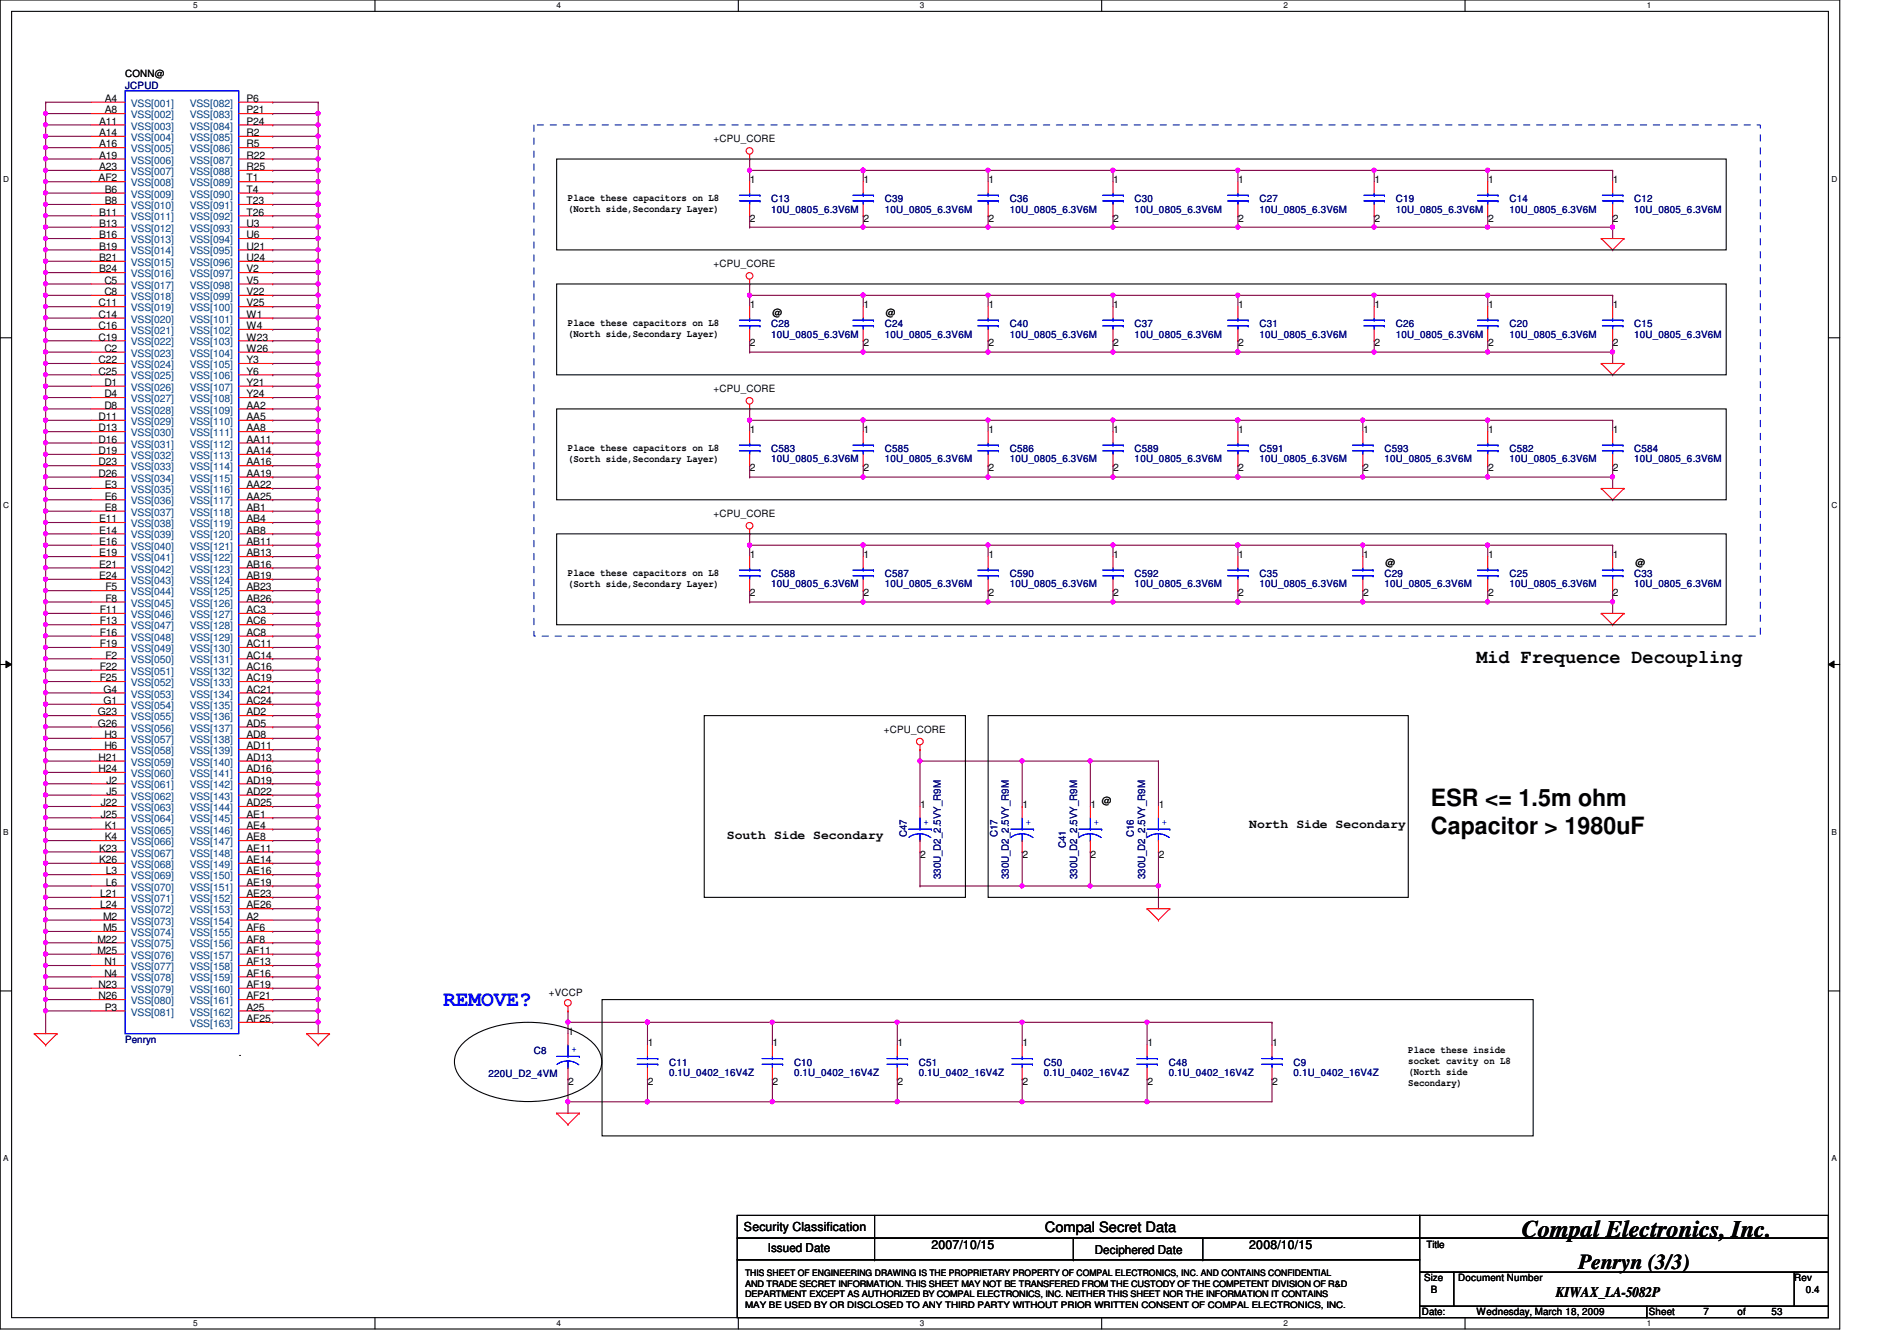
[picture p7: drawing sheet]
<svg xmlns="http://www.w3.org/2000/svg" width="297mm" height="210mm" viewBox="0 0 297 210" stroke-linecap="round" stroke-linejoin="round" font-family="sans-serif">
<defs><g id="words">
<g font-size="3.7">
<text x="224.1" y="126.2">ESR &lt;= 1.5m ohm</text>
<text x="224.1" y="130.6">Capacitor &gt; 1980uF</text>
<text x="238.3" y="193.6">Compal Electronics, Inc.</text>
</g>
<text font-size="3.3" fill="#00f" x="69.4" y="157.4">REMOVE?</text>
<text font-size="3.3" x="247.2" y="198.6">Penryn (3/3)</text>
<text font-size="3" x="231.2" y="103.8">Mid Frequence Decoupling</text>
<text font-size="2.3" x="243.6" y="203">KIWAX_LA-5082P</text>
<text font-size="2.2" x="163.6" y="192.8">Compal Secret Data</text>
<g font-size="1.9">
<text x="113.8" y="131.4">South Side Secondary</text>
<text x="195.6" y="129.6">North Side Secondary</text>
<text x="116.5" y="192.7">Security Classification</text>
<text x="120.2" y="196">Issued Date</text>
<text x="145.8" y="195.6">2007/10/15</text>
<text x="171.4" y="196.2">Deciphered Date</text>
<text x="195.6" y="195.6">2008/10/15</text>
</g>
<g font-size="1.6">
<text x="16.4" y="17.7">A8</text>
<text x="16.4" y="16">A4</text>
<text x="19.6" y="12.1">CONN@</text>
<text x="38.6" y="16">P6</text>
<text x="38.6" y="17.7">P21</text>
<text x="15.5" y="19.5">A11</text>
<text x="15.5" y="21.3">A14</text>
<text x="15.5" y="23.1">A16</text>
<text x="38.6" y="19.5">P24</text>
<text x="38.6" y="21.3">R2</text>
<text x="38.6" y="23.1">R5</text>
<text x="111.7" y="22.2">+CPU_CORE</text>
<text x="15.4" y="28.4">AF2</text>
<text x="15.5" y="24.8">A19</text>
<text x="15.5" y="26.6">A23</text>
<text x="38.6" y="24.8">R22</text>
<text x="38.6" y="26.6">R25</text>
<text x="38.6" y="28.4">T1</text>
<text x="117.4" y="28.6">1</text>
<text x="135.2" y="28.6">1</text>
<text x="154.8" y="28.6">1</text>
<text x="174.3" y="28.6">1</text>
<text x="193.9" y="28.6">1</text>
<text x="215.2" y="28.6">1</text>
<text x="233" y="28.6">1</text>
<text x="252.6" y="28.6">1</text>
<text x="15.5" y="33.7">B11</text>
<text x="15.5" y="35.5">B13</text>
<text x="16.4" y="30.2">B6</text>
<text x="16.4" y="32">B8</text>
<text x="38.6" y="30.2">T4</text>
<text x="38.6" y="32">T23</text>
<text x="38.6" y="33.7">T26</text>
<text x="38.6" y="35.5">U3</text>
<text x="88.9" y="31.5">Place these capacitors on L8</text>
<text x="88.9" y="33.2">(North side,Secondary Layer)</text>
<text x="117.4" y="34.7">2</text>
<text x="135.2" y="34.7">2</text>
<text x="154.8" y="34.7">2</text>
<text x="174.3" y="34.7">2</text>
<text x="193.9" y="34.7">2</text>
<text x="215.2" y="34.7">2</text>
<text x="233" y="34.7">2</text>
<text x="252.6" y="34.7">2</text>
<text x="15.5" y="37.3">B16</text>
<text x="15.5" y="39.1">B19</text>
<text x="15.5" y="40.9">B21</text>
<text x="38.6" y="37.3">U6</text>
<text x="38.6" y="39.1">U21</text>
<text x="38.6" y="40.9">U24</text>
<text x="111.7" y="41.8">+CPU_CORE</text>
<text x="15.4" y="48">C11</text>
<text x="15.5" y="42.6">B24</text>
<text x="16.3" y="44.4">C5</text>
<text x="16.3" y="46.2">C8</text>
<text x="38.6" y="42.6">V2</text>
<text x="38.6" y="44.4">V5</text>
<text x="38.6" y="46.2">V22</text>
<text x="38.6" y="48">V25</text>
<text x="15.4" y="49.7">C14</text>
<text x="15.4" y="51.5">C16</text>
<text x="15.4" y="53.3">C19</text>
<text x="38.6" y="49.7">W1</text>
<text x="38.6" y="51.5">W4</text>
<text x="38.6" y="53.3">W23</text>
<text x="88.9" y="51.1">Place these capacitors on L8</text>
<text x="88.9" y="52.8">(North side,Secondary Layer)</text>
<text x="117.4" y="48.2">1</text>
<text x="120.9" y="49.4">@</text>
<text x="135.2" y="48.2">1</text>
<text x="138.7" y="49.4">@</text>
<text x="154.8" y="48.2">1</text>
<text x="174.3" y="48.2">1</text>
<text x="193.9" y="48.2">1</text>
<text x="215.2" y="48.2">1</text>
<text x="233" y="48.2">1</text>
<text x="252.6" y="48.2">1</text>
<text x="15.4" y="56.9">C22</text>
<text x="15.4" y="58.6">C25</text>
<text x="16.3" y="55.1">C2</text>
<text x="38.6" y="55.1">W26</text>
<text x="38.6" y="56.9">Y3</text>
<text x="38.6" y="58.6">Y6</text>
<text x="117.4" y="54.2">2</text>
<text x="135.2" y="54.2">2</text>
<text x="154.8" y="54.2">2</text>
<text x="174.3" y="54.2">2</text>
<text x="193.9" y="54.2">2</text>
<text x="215.2" y="54.2">2</text>
<text x="233" y="54.2">2</text>
<text x="252.6" y="54.2">2</text>
<text x="15.4" y="65.7">D11</text>
<text x="16.3" y="60.4">D1</text>
<text x="16.3" y="62.2">D4</text>
<text x="16.3" y="64">D8</text>
<text x="38.6" y="60.4">Y21</text>
<text x="38.6" y="62.2">Y24</text>
<text x="38.6" y="64">AA2</text>
<text x="38.6" y="65.7">AA5</text>
<text x="111.7" y="61.3">+CPU_CORE</text>
<text x="15.4" y="67.5">D13</text>
<text x="15.4" y="69.3">D16</text>
<text x="15.4" y="71.1">D19</text>
<text x="38.6" y="67.5">AA8</text>
<text x="38.6" y="69.3">AA11</text>
<text x="38.6" y="71.1">AA14</text>
<text x="88.9" y="70.6">Place these capacitors on L8</text>
<text x="117.4" y="67.7">1</text>
<text x="135.2" y="67.7">1</text>
<text x="154.8" y="67.7">1</text>
<text x="174.3" y="67.7">1</text>
<text x="193.9" y="67.7">1</text>
<text x="213.4" y="67.7">1</text>
<text x="233" y="67.7">1</text>
<text x="252.6" y="67.7">1</text>
<text x="15.4" y="72.9">D23</text>
<text x="15.4" y="74.6">D26</text>
<text x="16.4" y="76.4">E3</text>
<text x="38.6" y="72.9">AA16</text>
<text x="38.6" y="74.6">AA19</text>
<text x="38.6" y="76.4">AA22</text>
<text x="88.9" y="72.3">(Sorth side,Secondary Layer)</text>
<text x="117.4" y="73.8">2</text>
<text x="135.2" y="73.8">2</text>
<text x="154.8" y="73.8">2</text>
<text x="174.3" y="73.8">2</text>
<text x="193.9" y="73.8">2</text>
<text x="213.4" y="73.8">2</text>
<text x="233" y="73.8">2</text>
<text x="252.6" y="73.8">2</text>
<text x="15.5" y="81.7">E11</text>
<text x="15.5" y="83.5">E14</text>
<text x="16.4" y="78.2">E6</text>
<text x="16.4" y="80">E8</text>
<text x="38.6" y="78.2">AA25</text>
<text x="38.6" y="80">AB1</text>
<text x="38.6" y="81.7">AB4</text>
<text x="38.6" y="83.5">AB8</text>
<text x="111.7" y="80.9">+CPU_CORE</text>
<text x="15.5" y="85.3">E16</text>
<text x="15.5" y="87.1">E19</text>
<text x="15.5" y="88.9">E21</text>
<text x="38.6" y="85.3">AB11</text>
<text x="38.6" y="87.1">AB13</text>
<text x="38.6" y="88.9">AB16</text>
<text x="117.4" y="87.3">1</text>
<text x="135.2" y="87.3">1</text>
<text x="154.8" y="87.3">1</text>
<text x="174.3" y="87.3">1</text>
<text x="193.9" y="87.3">1</text>
<text x="213.4" y="87.3">1</text>
<text x="217" y="88.6">@</text>
<text x="233" y="87.3">1</text>
<text x="252.6" y="87.3">1</text>
<text x="256.1" y="88.6">@</text>
<text x="15.5" y="90.6">E24</text>
<text x="15.6" y="96">F11</text>
<text x="16.5" y="92.4">F5</text>
<text x="16.5" y="94.2">F8</text>
<text x="38.6" y="90.6">AB19</text>
<text x="38.6" y="92.4">AB23</text>
<text x="38.6" y="94.2">AB26</text>
<text x="38.6" y="96">AC3</text>
<text x="88.9" y="90.2">Place these capacitors on L8</text>
<text x="88.9" y="91.9">(Sorth side,Secondary Layer)</text>
<text x="117.4" y="93.3">2</text>
<text x="135.2" y="93.3">2</text>
<text x="154.8" y="93.3">2</text>
<text x="174.3" y="93.3">2</text>
<text x="193.9" y="93.3">2</text>
<text x="213.4" y="93.3">2</text>
<text x="233" y="93.3">2</text>
<text x="252.6" y="93.3">2</text>
<text x="15.6" y="97.7">F13</text>
<text x="15.6" y="99.5">F16</text>
<text x="15.6" y="101.3">F19</text>
<text x="38.6" y="97.7">AC6</text>
<text x="38.6" y="99.5">AC8</text>
<text x="38.6" y="101.3">AC11</text>
<text x="15.6" y="104.9">F22</text>
<text x="15.6" y="106.6">F25</text>
<text x="16.5" y="103.1">F2</text>
<text x="38.6" y="103.1">AC14</text>
<text x="38.6" y="104.9">AC16</text>
<text x="38.6" y="106.6">AC19</text>
<text x="15.3" y="112">G23</text>
<text x="15.3" y="113.7">G26</text>
<text x="16.2" y="108.4">G4</text>
<text x="16.2" y="110.2">G1</text>
<text x="38.6" y="108.4">AC21</text>
<text x="38.6" y="110.2">AC24</text>
<text x="38.6" y="112">AD2</text>
<text x="38.6" y="113.7">AD5</text>
<text x="15.4" y="119.1">H21</text>
<text x="16.3" y="115.5">H3</text>
<text x="16.3" y="117.3">H6</text>
<text x="38.6" y="115.5">AD8</text>
<text x="38.6" y="117.3">AD11</text>
<text x="38.6" y="119.1">AD13</text>
<text x="138.4" y="114.7">+CPU_CORE</text>
<text x="15.4" y="120.9">H24</text>
<text x="16.7" y="122.6">J2</text>
<text x="16.7" y="124.4">J5</text>
<text x="38.6" y="120.9">AD16</text>
<text x="38.6" y="122.6">AD19</text>
<text x="38.6" y="124.4">AD22</text>
<text x="172.5" y="125.9">@</text>
<text x="15.8" y="126.2">J22</text>
<text x="15.8" y="128">J25</text>
<text x="16.4" y="129.8">K1</text>
<text x="16.4" y="131.5">K4</text>
<text x="38.6" y="126.2">AD25</text>
<text x="38.6" y="128">AE1</text>
<text x="38.6" y="129.8">AE4</text>
<text x="38.6" y="131.5">AE8</text>
<text x="144.1" y="126.4">1</text>
<text x="160.1" y="126.4">1</text>
<text x="170.8" y="126.4">1</text>
<text x="181.4" y="126.4">1</text>
<text x="15.5" y="133.3">K23</text>
<text x="15.5" y="135.1">K26</text>
<text x="16.6" y="136.9">L3</text>
<text x="38.6" y="133.3">AE11</text>
<text x="38.6" y="135.1">AE14</text>
<text x="38.6" y="136.9">AE16</text>
<text x="144.1" y="134.2">2</text>
<text x="160.1" y="134.2">2</text>
<text x="170.8" y="134.2">2</text>
<text x="181.4" y="134.2">2</text>
<text x="15.7" y="140.4">L21</text>
<text x="15.7" y="142.2">L24</text>
<text x="16.2" y="144">M2</text>
<text x="16.6" y="138.6">L6</text>
<text x="38.6" y="144">A2</text>
<text x="38.6" y="142.2">AE26</text>
<text x="38.6" y="140.4">AE23</text>
<text x="38.6" y="138.6">AE19</text>
<text x="15.3" y="147.5">M22</text>
<text x="15.3" y="149.3">M25</text>
<text x="16.2" y="145.8">M5</text>
<text x="38.6" y="149.3">AF11</text>
<text x="38.6" y="147.5">AF8</text>
<text x="38.6" y="145.8">AF6</text>
<text x="15.4" y="154.6">N23</text>
<text x="16.3" y="151.1">N1</text>
<text x="16.3" y="152.9">N4</text>
<text x="38.6" y="154.6">AF19</text>
<text x="38.6" y="152.9">AF16</text>
<text x="38.6" y="151.1">AF13</text>
<text x="85.9" y="156">+VCCP</text>
<text x="15.4" y="156.4">N26</text>
<text x="16.4" y="158.2">P3</text>
<text x="38.6" y="158.2">A25</text>
<text x="38.6" y="156.4">AF21</text>
<text x="38.6" y="160">AF25</text>
<text x="89" y="162">1</text>
<text x="37.4" y="165.4">.</text>
<text x="101.4" y="163.7">1</text>
<text x="121" y="163.7">1</text>
<text x="140.5" y="163.7">1</text>
<text x="160.1" y="163.7">1</text>
<text x="179.7" y="163.7">1</text>
<text x="199.2" y="163.7">1</text>
<text x="220.5" y="164.8">Place these inside</text>
<text x="220.5" y="166.6">socket cavity on L8</text>
<text x="89" y="169.8">2</text>
<text x="101.4" y="169.8">2</text>
<text x="121" y="169.8">2</text>
<text x="140.5" y="169.8">2</text>
<text x="160.1" y="169.8">2</text>
<text x="179.7" y="169.8">2</text>
<text x="199.2" y="169.8">2</text>
<text x="220.5" y="168.3">(North side</text>
<text x="220.5" y="170.1">Secondary)</text>
<text x="223.3" y="195.4">Title</text>
<text x="223" y="200.6">Size</text>
<text x="224.1" y="202.4">B</text>
<text x="228.3" y="200.6">Document Number</text>
<text x="281" y="200.6">Rev</text>
<text x="282.7" y="202.4">0.4</text>
<text x="222.6" y="205.9">Date:</text>
<text x="231.2" y="205.9">Wednesday, March 18, 2009</text>
<text x="258.2" y="205.9">Sheet</text>
<text x="266.7" y="205.9">7</text>
<text x="272.1" y="205.9">of</text>
<text x="277.4" y="205.9">53</text>
</g>
<g font-size="1.6" fill="#000080">
<text x="19.6" y="13.9">JCPUD</text>
<text x="120.8" y="31.7">C13</text>
<text x="120.8" y="33.3">10U_0805_6.3V6M</text>
<text x="138.6" y="31.7">C39</text>
<text x="138.6" y="33.3">10U_0805_6.3V6M</text>
<text x="158.1" y="31.7">C36</text>
<text x="158.1" y="33.3">10U_0805_6.3V6M</text>
<text x="177.7" y="31.7">C30</text>
<text x="177.7" y="33.3">10U_0805_6.3V6M</text>
<text x="197.2" y="31.7">C27</text>
<text x="197.2" y="33.3">10U_0805_6.3V6M</text>
<text x="218.6" y="31.7">C19</text>
<text x="218.6" y="33.3">10U_0805_6.3V6M</text>
<text x="236.3" y="31.7">C14</text>
<text x="236.3" y="33.3">10U_0805_6.3V6M</text>
<text x="255.9" y="31.7">C12</text>
<text x="255.9" y="33.3">10U_0805_6.3V6M</text>
<text x="120.8" y="51.2">C28</text>
<text x="120.8" y="52.8">10U_0805_6.3V6M</text>
<text x="138.6" y="51.2">C24</text>
<text x="138.6" y="52.8">10U_0805_6.3V6M</text>
<text x="158.1" y="51.2">C40</text>
<text x="158.1" y="52.8">10U_0805_6.3V6M</text>
<text x="177.7" y="51.2">C37</text>
<text x="177.7" y="52.8">10U_0805_6.3V6M</text>
<text x="197.2" y="51.2">C31</text>
<text x="197.2" y="52.8">10U_0805_6.3V6M</text>
<text x="218.6" y="51.2">C26</text>
<text x="218.6" y="52.8">10U_0805_6.3V6M</text>
<text x="236.3" y="51.2">C20</text>
<text x="236.3" y="52.8">10U_0805_6.3V6M</text>
<text x="255.9" y="51.2">C15</text>
<text x="255.9" y="52.8">10U_0805_6.3V6M</text>
<text x="120.8" y="70.8">C583</text>
<text x="138.6" y="70.8">C585</text>
<text x="158.1" y="70.8">C586</text>
<text x="177.7" y="70.8">C589</text>
<text x="197.2" y="70.8">C591</text>
<text x="216.8" y="70.8">C593</text>
<text x="236.3" y="70.8">C582</text>
<text x="255.9" y="70.8">C584</text>
<text x="120.8" y="72.4">10U_0805_6.3V6M</text>
<text x="138.6" y="72.4">10U_0805_6.3V6M</text>
<text x="158.1" y="72.4">10U_0805_6.3V6M</text>
<text x="177.7" y="72.4">10U_0805_6.3V6M</text>
<text x="197.2" y="72.4">10U_0805_6.3V6M</text>
<text x="216.8" y="72.4">10U_0805_6.3V6M</text>
<text x="236.3" y="72.4">10U_0805_6.3V6M</text>
<text x="255.9" y="72.4">10U_0805_6.3V6M</text>
<text x="120.8" y="90.3">C588</text>
<text x="120.8" y="91.9">10U_0805_6.3V6M</text>
<text x="138.6" y="90.3">C587</text>
<text x="138.6" y="91.9">10U_0805_6.3V6M</text>
<text x="158.1" y="90.3">C590</text>
<text x="158.1" y="91.9">10U_0805_6.3V6M</text>
<text x="177.7" y="90.3">C592</text>
<text x="177.7" y="91.9">10U_0805_6.3V6M</text>
<text x="197.2" y="90.3">C35</text>
<text x="197.2" y="91.9">10U_0805_6.3V6M</text>
<text x="216.8" y="90.3">C29</text>
<text x="216.8" y="91.9">10U_0805_6.3V6M</text>
<text x="236.3" y="90.3">C25</text>
<text x="236.3" y="91.9">10U_0805_6.3V6M</text>
<text x="255.9" y="90.3">C33</text>
<text x="255.9" y="91.9">10U_0805_6.3V6M</text>
<text x="142" y="131" transform="rotate(-90 142 131)">C47</text>
<text x="156.2" y="131" transform="rotate(-90 156.2 131)">C17</text>
<text x="177.5" y="131" transform="rotate(-90 177.5 131)">C16</text>
<text x="147.3" y="137.6" transform="rotate(-90 147.3 137.6)">330U_D2_2.5VY_R9M</text>
<text x="158" y="137.6" transform="rotate(-90 158 137.6)">330U_D2_2.5VY_R9M</text>
<text x="166.9" y="132.8" transform="rotate(-90 166.9 132.8)">C41</text>
<text x="168.7" y="137.6" transform="rotate(-90 168.7 137.6)">330U_D2_2.5VY_R9M</text>
<text x="179.3" y="137.6" transform="rotate(-90 179.3 137.6)">330U_D2_2.5VY_R9M</text>
<text x="19.6" y="163.2">Penryn</text>
<text x="83.6" y="165">C8</text>
<text x="104.8" y="166.8">C11</text>
<text x="124.3" y="166.8">C10</text>
<text x="143.9" y="166.8">C51</text>
<text x="163.4" y="166.8">C50</text>
<text x="183" y="166.8">C48</text>
<text x="202.6" y="166.8">C9</text>
<text x="76.5" y="168.6">220U_D2_4VM</text>
<text x="104.8" y="168.4">0.1U_0402_16V4Z</text>
<text x="124.3" y="168.4">0.1U_0402_16V4Z</text>
<text x="143.9" y="168.4">0.1U_0402_16V4Z</text>
<text x="163.4" y="168.4">0.1U_0402_16V4Z</text>
<text x="183" y="168.4">0.1U_0402_16V4Z</text>
<text x="202.6" y="168.4">0.1U_0402_16V4Z</text>
</g>
<g font-size="1.6" fill="#004080">
<text x="20.5" y="16.7">VSS[001]</text>
<text x="29.7" y="16.7">VSS[082]</text>
<text x="20.5" y="18.5">VSS[002]</text>
<text x="20.5" y="20.3">VSS[003]</text>
<text x="20.5" y="22.1">VSS[004]</text>
<text x="20.5" y="23.8">VSS[005]</text>
<text x="29.7" y="18.5">VSS[083]</text>
<text x="29.7" y="20.3">VSS[084]</text>
<text x="29.7" y="22.1">VSS[085]</text>
<text x="29.7" y="23.8">VSS[086]</text>
<text x="20.5" y="25.6">VSS[006]</text>
<text x="20.5" y="27.4">VSS[007]</text>
<text x="20.5" y="29.2">VSS[008]</text>
<text x="29.7" y="25.6">VSS[087]</text>
<text x="29.7" y="27.4">VSS[088]</text>
<text x="29.7" y="29.2">VSS[089]</text>
<text x="20.5" y="30.9">VSS[009]</text>
<text x="20.5" y="32.7">VSS[010]</text>
<text x="20.5" y="34.5">VSS[011]</text>
<text x="29.7" y="30.9">VSS[090]</text>
<text x="29.7" y="32.7">VSS[091]</text>
<text x="29.7" y="34.5">VSS[092]</text>
<text x="20.5" y="36.3">VSS[012]</text>
<text x="20.5" y="38.1">VSS[013]</text>
<text x="20.5" y="39.8">VSS[014]</text>
<text x="20.5" y="41.6">VSS[015]</text>
<text x="29.7" y="36.3">VSS[093]</text>
<text x="29.7" y="38.1">VSS[094]</text>
<text x="29.7" y="39.8">VSS[095]</text>
<text x="29.7" y="41.6">VSS[096]</text>
<text x="20.5" y="43.4">VSS[016]</text>
<text x="20.5" y="45.2">VSS[017]</text>
<text x="20.5" y="46.9">VSS[018]</text>
<text x="29.7" y="43.4">VSS[097]</text>
<text x="29.7" y="45.2">VSS[098]</text>
<text x="29.7" y="46.9">VSS[099]</text>
<text x="20.5" y="48.7">VSS[019]</text>
<text x="20.5" y="50.5">VSS[020]</text>
<text x="20.5" y="52.3">VSS[021]</text>
<text x="29.7" y="48.7">VSS[100]</text>
<text x="29.7" y="50.5">VSS[101]</text>
<text x="29.7" y="52.3">VSS[102]</text>
<text x="20.5" y="54.1">VSS[022]</text>
<text x="20.5" y="55.8">VSS[023]</text>
<text x="20.5" y="57.6">VSS[024]</text>
<text x="20.5" y="59.4">VSS[025]</text>
<text x="29.7" y="54.1">VSS[103]</text>
<text x="29.7" y="55.8">VSS[104]</text>
<text x="29.7" y="57.6">VSS[105]</text>
<text x="29.7" y="59.4">VSS[106]</text>
<text x="20.5" y="61.2">VSS[026]</text>
<text x="20.5" y="62.9">VSS[027]</text>
<text x="20.5" y="64.7">VSS[028]</text>
<text x="29.7" y="61.2">VSS[107]</text>
<text x="29.7" y="62.9">VSS[108]</text>
<text x="29.7" y="64.7">VSS[109]</text>
<text x="20.5" y="66.5">VSS[029]</text>
<text x="20.5" y="68.3">VSS[030]</text>
<text x="20.5" y="70.1">VSS[031]</text>
<text x="20.5" y="71.8">VSS[032]</text>
<text x="29.7" y="66.5">VSS[110]</text>
<text x="29.7" y="68.3">VSS[111]</text>
<text x="29.7" y="70.1">VSS[112]</text>
<text x="29.7" y="71.8">VSS[113]</text>
<text x="20.5" y="73.6">VSS[033]</text>
<text x="20.5" y="75.4">VSS[034]</text>
<text x="20.5" y="77.2">VSS[035]</text>
<text x="29.7" y="73.6">VSS[114]</text>
<text x="29.7" y="75.4">VSS[115]</text>
<text x="29.7" y="77.2">VSS[116]</text>
<text x="20.5" y="79">VSS[036]</text>
<text x="20.5" y="80.7">VSS[037]</text>
<text x="20.5" y="82.5">VSS[038]</text>
<text x="29.7" y="79">VSS[117]</text>
<text x="29.7" y="80.7">VSS[118]</text>
<text x="29.7" y="82.5">VSS[119]</text>
<text x="20.5" y="84.3">VSS[039]</text>
<text x="20.5" y="86.1">VSS[040]</text>
<text x="20.5" y="87.8">VSS[041]</text>
<text x="20.5" y="89.6">VSS[042]</text>
<text x="29.7" y="84.3">VSS[120]</text>
<text x="29.7" y="86.1">VSS[121]</text>
<text x="29.7" y="87.8">VSS[122]</text>
<text x="29.7" y="89.6">VSS[123]</text>
<text x="20.5" y="91.4">VSS[043]</text>
<text x="20.5" y="93.2">VSS[044]</text>
<text x="20.5" y="95">VSS[045]</text>
<text x="29.7" y="91.4">VSS[124]</text>
<text x="29.7" y="93.2">VSS[125]</text>
<text x="29.7" y="95">VSS[126]</text>
<text x="20.5" y="96.7">VSS[046]</text>
<text x="20.5" y="98.5">VSS[047]</text>
<text x="20.5" y="100.3">VSS[048]</text>
<text x="29.7" y="96.7">VSS[127]</text>
<text x="29.7" y="98.5">VSS[128]</text>
<text x="29.7" y="100.3">VSS[129]</text>
<text x="20.5" y="102.1">VSS[049]</text>
<text x="20.5" y="103.8">VSS[050]</text>
<text x="20.5" y="105.6">VSS[051]</text>
<text x="20.5" y="107.4">VSS[052]</text>
<text x="29.7" y="102.1">VSS[130]</text>
<text x="29.7" y="103.8">VSS[131]</text>
<text x="29.7" y="105.6">VSS[132]</text>
<text x="29.7" y="107.4">VSS[133]</text>
<text x="20.5" y="109.2">VSS[053]</text>
<text x="20.5" y="111">VSS[054]</text>
<text x="20.5" y="112.7">VSS[055]</text>
<text x="29.7" y="109.2">VSS[134]</text>
<text x="29.7" y="111">VSS[135]</text>
<text x="29.7" y="112.7">VSS[136]</text>
<text x="20.5" y="114.5">VSS[056]</text>
<text x="20.5" y="116.3">VSS[057]</text>
<text x="20.5" y="118.1">VSS[058]</text>
<text x="20.5" y="119.8">VSS[059]</text>
<text x="29.7" y="114.5">VSS[137]</text>
<text x="29.7" y="116.3">VSS[138]</text>
<text x="29.7" y="118.1">VSS[139]</text>
<text x="29.7" y="119.8">VSS[140]</text>
<text x="20.5" y="121.6">VSS[060]</text>
<text x="20.5" y="123.4">VSS[061]</text>
<text x="20.5" y="125.2">VSS[062]</text>
<text x="29.7" y="121.6">VSS[141]</text>
<text x="29.7" y="123.4">VSS[142]</text>
<text x="29.7" y="125.2">VSS[143]</text>
<text x="20.5" y="127">VSS[063]</text>
<text x="20.5" y="128.7">VSS[064]</text>
<text x="20.5" y="130.5">VSS[065]</text>
<text x="29.7" y="127">VSS[144]</text>
<text x="29.7" y="128.7">VSS[145]</text>
<text x="29.7" y="130.5">VSS[146]</text>
<text x="20.5" y="132.3">VSS[066]</text>
<text x="20.5" y="134.1">VSS[067]</text>
<text x="20.5" y="135.8">VSS[068]</text>
<text x="20.5" y="137.6">VSS[069]</text>
<text x="29.7" y="134.1">VSS[148]</text>
<text x="29.7" y="135.8">VSS[149]</text>
<text x="29.7" y="137.6">VSS[150]</text>
<text x="29.7" y="132.3">VSS[147]</text>
<text x="20.5" y="139.4">VSS[070]</text>
<text x="20.5" y="141.2">VSS[071]</text>
<text x="20.5" y="143">VSS[072]</text>
<text x="29.7" y="143">VSS[153]</text>
<text x="29.7" y="141.2">VSS[152]</text>
<text x="29.7" y="139.4">VSS[151]</text>
<text x="20.5" y="144.7">VSS[073]</text>
<text x="20.5" y="146.5">VSS[074]</text>
<text x="20.5" y="148.3">VSS[075]</text>
<text x="29.7" y="148.3">VSS[156]</text>
<text x="29.7" y="146.5">VSS[155]</text>
<text x="29.7" y="144.7">VSS[154]</text>
<text x="20.5" y="150.1">VSS[076]</text>
<text x="20.5" y="151.8">VSS[077]</text>
<text x="20.5" y="153.6">VSS[078]</text>
<text x="20.5" y="155.4">VSS[079]</text>
<text x="29.7" y="155.4">VSS[160]</text>
<text x="29.7" y="153.6">VSS[159]</text>
<text x="29.7" y="151.8">VSS[158]</text>
<text x="29.7" y="150.1">VSS[157]</text>
<text x="20.5" y="157.2">VSS[080]</text>
<text x="20.5" y="159">VSS[081]</text>
<text x="29.7" y="159">VSS[162]</text>
<text x="29.7" y="157.2">VSS[161]</text>
<text x="29.7" y="160.7">VSS[163]</text>
</g>
<g font-size="1.6" fill="#00f">
<text x="144.6" y="129.1">+</text>
<text x="160.6" y="129.1">+</text>
<text x="171.3" y="129.1">+</text>
<text x="181.9" y="129.1">+</text>
<text x="89.5" y="164.6">+</text>
</g>
<g font-size="1.4">
<text x="116.7" y="199.7">THIS SHEET OF ENGINEERING DRAWING IS THE PROPRIETARY PROPERTY OF COMPAL ELECTRONICS, INC. AND CONTAINS CONFIDENTIAL</text>
<text x="116.7" y="201.4">AND TRADE SECRET INFORMATION. THIS SHEET MAY NOT BE TRANSFERED FROM THE CUSTODY OF THE COMPETENT DIVISION OF R&amp;D</text>
<text x="116.7" y="203">DEPARTMENT EXCEPT AS AUTHORIZED BY COMPAL ELECTRONICS, INC. NEITHER THIS SHEET NOR THE INFORMATION IT CONTAINS</text>
<text x="116.7" y="204.7">MAY BE USED BY OR DISCLOSED TO ANY THIRD PARTY WITHOUT PRIOR WRITTEN CONSENT OF COMPAL ELECTRONICS, INC.</text>
</g>
<g font-size="1.3">
<text x="30.3" y="1.3">5</text>
<text x="87.2" y="1.3">4</text>
<text x="144.1" y="1.3">3</text>
<text x="201" y="1.3">2</text>
<text x="257.8" y="1.3">1</text>
<text x=".5" y="28.4">D</text>
<text x="286.8" y="28.4">D</text>
<text x=".5" y="79.5">C</text>
<text x="286.8" y="79.5">C</text>
<text x=".5" y="130.7">B</text>
<text x="286.8" y="130.7">B</text>
<text x=".5" y="181.8">A</text>
<text x="286.8" y="181.8">A</text>
<text x="30.3" y="207.6">5</text>
<text x="87.2" y="207.6">4</text>
<text x="144.1" y="207.6">3</text>
<text x="201" y="207.6">2</text>
<text x="257.8" y="207.6">1</text>
</g>
</g></defs>
<path d="M0 0h288.1v208h-288.1zM1.8 1.8h284.5v204.4h-284.5z" fill="none" stroke="#000" stroke-width=".17"/>
<g fill="#fff">
<path d="M30.3 .2h.6v1.4h-.6z"/>
<path d="M30.3 206.4h.6v1.4h-.6z"/>
</g>
<path d="M58.7 0v1.8M58.7 206.2v1.8" fill="none" stroke="#000" stroke-width=".17"/>
<g fill="#fff">
<path d="M87.2 .2h.6v1.4h-.6z"/>
<path d="M87.2 206.4h.6v1.4h-.6z"/>
</g>
<path d="M115.6 0v1.8M115.6 206.2v1.8" fill="none" stroke="#000" stroke-width=".17"/>
<g fill="#fff">
<path d="M144.1 .2h.6v1.4h-.6z"/>
<path d="M144.1 206.4h.6v1.4h-.6z"/>
</g>
<path d="M172.5 0v1.8M172.5 206.2v1.8" fill="none" stroke="#000" stroke-width=".17"/>
<g fill="#fff">
<path d="M201 .2h.6v1.4h-.6z"/>
<path d="M201 206.4h.6v1.4h-.6z"/>
</g>
<path d="M229.4 0v1.8M229.4 206.2v1.8" fill="none" stroke="#000" stroke-width=".17"/>
<g fill="#fff">
<path d="M257.8 .2h.7v1.4h-.7z"/>
<path d="M257.8 206.4h.7v1.4h-.7z"/>
<path d="M.5 27.3h.9v1.4h-.9z"/>
<path d="M286.8 27.3h.9v1.4h-.9z"/>
<path d="M.5 78.4h.9v1.4h-.9z"/>
<path d="M286.8 78.4h.9v1.4h-.9z"/>
</g>
<path d="M0 52.9h1.8M286.3 52.9h1.8" fill="none" stroke="#000" stroke-width=".17"/>
<g fill="#fff">
<path d="M.5 129.5h.8v1.4h-.8z"/>
<path d="M286.8 129.5h.8v1.4h-.8z"/>
</g>
<path d="M0 104h1.8M286.3 104h1.8" fill="none" stroke="#000" stroke-width=".17"/>
<path d="M.9 103.5l.9 .5-.9 .5zM286.3 104l.9-.5v1z" fill="#000"/>
<path d="M.9 103.5l.9 .5-.9 .5zM286.3 104l.9-.5v1z" fill="none" stroke="#000" stroke-width=".16"/>
<g fill="#fff">
<path d="M.5 180.6h.8v1.4h-.8z"/>
<path d="M286.8 180.6h.8v1.4h-.8z"/>
</g>
<path d="M0 155.1h1.8M286.3 155.1h1.8" fill="none" stroke="#000" stroke-width=".17"/>
<path d="M7.2 16h.1M7.2 16v1.8M7.2 37.3h.1M7.2 37.3v1.8M7.2 37.3h7.1" fill="none" stroke="#800040" stroke-width=".17"/>
<circle cx="7.1" cy="37.3" r=".32" fill="#f0f"/>
<circle cx="7.1" cy="37.3" r=".32" fill="none" stroke="#f0f" stroke-width=".17"/>
<path d="M7.2 151.1h.1M7.2 151.1v1.8" fill="none" stroke="#800040" stroke-width=".17"/>
<circle cx="7.1" cy="151.1" r=".32" fill="#f0f"/>
<circle cx="7.1" cy="151.1" r=".32" fill="none" stroke="#f0f" stroke-width=".17"/>
<path d="M7.2 33.8h.1M7.2 33.8h7.1" fill="none" stroke="#800040" stroke-width=".17"/>
<circle cx="7.1" cy="33.8" r=".32" fill="#f0f"/>
<circle cx="7.1" cy="33.8" r=".32" fill="none" stroke="#f0f" stroke-width=".17"/>
<path d="M7.2 97.8h.1M7.2 97.8v1.8" fill="none" stroke="#800040" stroke-width=".17"/>
<circle cx="7.1" cy="97.8" r=".32" fill="#f0f"/>
<circle cx="7.1" cy="97.8" r=".32" fill="none" stroke="#f0f" stroke-width=".17"/>
<g fill="none" stroke="#800040" stroke-width=".17">
<path d="M7.2 30.2h.1M7.2 30.2v1.8M7.2 46.2h.1M7.2 58.7h.1M7.2 46.2h7.1M7.2 58.7h7.1M7.2 62.2h.1M7.2 62.2h7.1M7.2 108.5h.1M7.2 108.5h7.1M7.2 138.7h.1M7.2 138.7v1.8"/>
<path d="M7.2 151.1h.1M7.2 149.4h.1M7.2 151.1h7.1M7.2 149.4h7.1"/>
</g>
<circle cx="7.1" cy="138.7" r=".32" fill="#f0f"/>
<circle cx="7.1" cy="138.7" r=".32" fill="none" stroke="#f0f" stroke-width=".17"/>
<path d="M7.2 40.9h.1M7.2 40.9v1.8M7.2 60.5h.1M7.2 60.5h7.1M7.2 112h.1M7.2 112h7.1" fill="none" stroke="#800040" stroke-width=".17"/>
<circle cx="7.1" cy="40.9" r=".32" fill="#f0f"/>
<circle cx="7.1" cy="40.9" r=".32" fill="none" stroke="#f0f" stroke-width=".17"/>
<g fill="none" stroke="#800040" stroke-width=".17">
<path d="M7.2 19.6h.1M7.2 19.6h7.1M7.2 23.1h.1M7.2 21.3h.1M7.2 23.1h7.1M7.2 21.3h7.1M7.2 48h.1M7.2 53.3h.1M7.2 56.9h.1M7.2 48h7.1M7.2 53.3h7.1M7.2 56.9h7.1"/>
<path d="M7.2 71.1h.1M7.2 76.5h.1M7.2 71.1h7.1M7.2 76.5h7.1M7.2 119.1h.1M7.2 119.1v1.8M7.2 136.9h.1M7.2 133.3h.1M7.2 129.8h.1M7.2 136.9h7.1M7.2 133.3h7.1M7.2 129.8h7.1"/>
</g>
<circle cx="7.1" cy="119.1" r=".32" fill="#f0f"/>
<circle cx="7.1" cy="119.1" r=".32" fill="none" stroke="#f0f" stroke-width=".17"/>
<path d="M7.2 28.4h.1M7.2 28.4h7.1" fill="none" stroke="#800040" stroke-width=".17"/>
<circle cx="7.1" cy="28.4" r=".32" fill="#f0f"/>
<circle cx="7.1" cy="28.4" r=".32" fill="none" stroke="#f0f" stroke-width=".17"/>
<path d="M7.2 145.8h.1M7.2 145.8v1.8" fill="none" stroke="#800040" stroke-width=".17"/>
<circle cx="7.1" cy="145.8" r=".32" fill="#f0f"/>
<circle cx="7.1" cy="145.8" r=".32" fill="none" stroke="#f0f" stroke-width=".17"/>
<path d="M7.2 104.9h.1M7.2 104.9v1.8" fill="none" stroke="#800040" stroke-width=".17"/>
<circle cx="7.1" cy="104.9" r=".32" fill="#f0f"/>
<circle cx="7.1" cy="104.9" r=".32" fill="none" stroke="#f0f" stroke-width=".17"/>
<path d="M7.2 83.6h.1M7.2 83.6v1.7" fill="none" stroke="#800040" stroke-width=".17"/>
<circle cx="7.1" cy="83.5" r=".32" fill="#f0f"/>
<circle cx="7.1" cy="83.5" r=".32" fill="none" stroke="#f0f" stroke-width=".17"/>
<path d="M7.2 94.2h.1M7.2 94.2v1.8" fill="none" stroke="#800040" stroke-width=".17"/>
<circle cx="7.1" cy="94.2" r=".32" fill="#f0f"/>
<circle cx="7.1" cy="94.2" r=".32" fill="none" stroke="#f0f" stroke-width=".17"/>
<path d="M7.2 17.8h.1M7.2 17.8h7.1M7.2 24.9h.1M7.2 24.9h7.1M7.2 87.1h.1M7.2 87.1h7.1M7.2 103.1h.1M7.2 103.1h7.1M7.2 122.7h.1M7.2 122.7v1.8" fill="none" stroke="#800040" stroke-width=".17"/>
<circle cx="7.1" cy="122.7" r=".32" fill="#f0f"/>
<circle cx="7.1" cy="122.7" r=".32" fill="none" stroke="#f0f" stroke-width=".17"/>
<path d="M7.2 65.8h.1M7.2 65.8v1.8" fill="none" stroke="#800040" stroke-width=".17"/>
<circle cx="7.1" cy="65.8" r=".32" fill="#f0f"/>
<circle cx="7.1" cy="65.8" r=".32" fill="none" stroke="#f0f" stroke-width=".17"/>
<path d="M7.2 64h.1M7.2 64h7.1M7.2 108.5h.1M7.2 108.5v1.7" fill="none" stroke="#800040" stroke-width=".17"/>
<circle cx="7.1" cy="108.4" r=".32" fill="#f0f"/>
<circle cx="7.1" cy="108.4" r=".32" fill="none" stroke="#f0f" stroke-width=".17"/>
<path d="M7.2 142.2h.1M7.2 142.2v1.8" fill="none" stroke="#800040" stroke-width=".17"/>
<circle cx="7.1" cy="142.2" r=".32" fill="#f0f"/>
<circle cx="7.1" cy="142.2" r=".32" fill="none" stroke="#f0f" stroke-width=".17"/>
<path d="M7.2 16h.1M7.2 16h7.1M7.2 39.1h.1M7.2 39.1h7.1M7.2 88.9h.1M7.2 88.9v1.8M7.2 115.6h.1M7.2 110.2h.1M7.2 115.6h7.1M7.2 110.2h7.1" fill="none" stroke="#800040" stroke-width=".17"/>
<circle cx="7.1" cy="88.9" r=".32" fill="#f0f"/>
<circle cx="7.1" cy="88.9" r=".32" fill="none" stroke="#f0f" stroke-width=".17"/>
<path d="M7.2 80h.1M7.2 80v1.8M7.2 117.3h.1M7.2 117.3h7.1M7.2 135.1h.1M7.2 135.1h7.1" fill="none" stroke="#800040" stroke-width=".17"/>
<circle cx="7.1" cy="80" r=".32" fill="#f0f"/>
<circle cx="7.1" cy="80" r=".32" fill="none" stroke="#f0f" stroke-width=".17"/>
<path d="M7.2 74.7h.1M7.2 74.7v1.8M7.2 140.5h.1M7.2 140.5h7.1" fill="none" stroke="#800040" stroke-width=".17"/>
<circle cx="7.1" cy="74.6" r=".32" fill="#f0f"/>
<circle cx="7.1" cy="74.6" r=".32" fill="none" stroke="#f0f" stroke-width=".17"/>
<path d="M7.2 55.1h.1M7.2 55.1v1.8" fill="none" stroke="#800040" stroke-width=".17"/>
<circle cx="7.1" cy="55.1" r=".32" fill="#f0f"/>
<circle cx="7.1" cy="55.1" r=".32" fill="none" stroke="#f0f" stroke-width=".17"/>
<path d="M7.2 51.6h.1M7.2 51.6v1.7M7.2 145.8h.1M7.2 145.8h7.1" fill="none" stroke="#800040" stroke-width=".17"/>
<circle cx="7.1" cy="51.5" r=".32" fill="#f0f"/>
<circle cx="7.1" cy="51.5" r=".32" fill="none" stroke="#f0f" stroke-width=".17"/>
<path d="M7.2 76.5h.1M7.2 76.5v1.7" fill="none" stroke="#800040" stroke-width=".17"/>
<circle cx="7.1" cy="76.4" r=".32" fill="#f0f"/>
<circle cx="7.1" cy="76.4" r=".32" fill="none" stroke="#f0f" stroke-width=".17"/>
<path d="M7.2 48h.1M7.2 48v1.8" fill="none" stroke="#800040" stroke-width=".17"/>
<circle cx="7.1" cy="48" r=".32" fill="#f0f"/>
<circle cx="7.1" cy="48" r=".32" fill="none" stroke="#f0f" stroke-width=".17"/>
<path d="M7.2 99.6h.1M7.2 99.6v1.7" fill="none" stroke="#800040" stroke-width=".17"/>
<circle cx="7.1" cy="99.5" r=".32" fill="#f0f"/>
<circle cx="7.1" cy="99.5" r=".32" fill="none" stroke="#f0f" stroke-width=".17"/>
<path d="M7.2 69.3h.1M7.2 69.3v1.8" fill="none" stroke="#800040" stroke-width=".17"/>
<circle cx="7.1" cy="69.3" r=".32" fill="#f0f"/>
<circle cx="7.1" cy="69.3" r=".32" fill="none" stroke="#f0f" stroke-width=".17"/>
<path d="M7.2 53.3h.1M7.2 53.3v1.8" fill="none" stroke="#800040" stroke-width=".17"/>
<circle cx="7.1" cy="53.3" r=".32" fill="#f0f"/>
<circle cx="7.1" cy="53.3" r=".32" fill="none" stroke="#f0f" stroke-width=".17"/>
<path d="M7.2 144h.1M7.2 144v1.8" fill="none" stroke="#800040" stroke-width=".17"/>
<circle cx="7.1" cy="144" r=".32" fill="#f0f"/>
<circle cx="7.1" cy="144" r=".32" fill="none" stroke="#f0f" stroke-width=".17"/>
<path d="M7.2 55.1h.1M7.2 55.1h7.1M7.2 78.2h.1M7.2 78.2h7.1M7.2 80h.1M7.2 92.5h.1M7.2 80h7.1M7.2 92.5v1.7" fill="none" stroke="#800040" stroke-width=".17"/>
<circle cx="7.1" cy="92.4" r=".32" fill="#f0f"/>
<circle cx="7.1" cy="92.4" r=".32" fill="none" stroke="#f0f" stroke-width=".17"/>
<path d="M7.2 112h.1M7.2 112v1.8" fill="none" stroke="#800040" stroke-width=".17"/>
<circle cx="7.1" cy="112" r=".32" fill="#f0f"/>
<circle cx="7.1" cy="112" r=".32" fill="none" stroke="#f0f" stroke-width=".17"/>
<path d="M7.2 42.7h.1M7.2 42.7h7.1M7.2 71.1h.1M7.2 71.1v1.8" fill="none" stroke="#800040" stroke-width=".17"/>
<circle cx="7.1" cy="71.1" r=".32" fill="#f0f"/>
<circle cx="7.1" cy="71.1" r=".32" fill="none" stroke="#f0f" stroke-width=".17"/>
<path d="M7.2 49.8h.1M7.2 49.8h7.1M7.2 135.1h.1M7.2 135.1v1.8" fill="none" stroke="#800040" stroke-width=".17"/>
<circle cx="7.1" cy="135.1" r=".32" fill="#f0f"/>
<circle cx="7.1" cy="135.1" r=".32" fill="none" stroke="#f0f" stroke-width=".17"/>
<path d="M7.2 124.5h.1M7.2 124.5v1.7" fill="none" stroke="#800040" stroke-width=".17"/>
<circle cx="7.1" cy="124.4" r=".32" fill="#f0f"/>
<circle cx="7.1" cy="124.4" r=".32" fill="none" stroke="#f0f" stroke-width=".17"/>
<path d="M7.2 72.9h.1M7.2 72.9h7.1M7.2 96h.1M7.2 96v1.8" fill="none" stroke="#800040" stroke-width=".17"/>
<circle cx="7.1" cy="96" r=".32" fill="#f0f"/>
<circle cx="7.1" cy="96" r=".32" fill="none" stroke="#f0f" stroke-width=".17"/>
<path d="M7.2 56.9h.1M7.2 56.9v1.8M7.2 83.6h.1M7.2 83.6h7.1" fill="none" stroke="#800040" stroke-width=".17"/>
<circle cx="7.1" cy="56.9" r=".32" fill="#f0f"/>
<circle cx="7.1" cy="56.9" r=".32" fill="none" stroke="#f0f" stroke-width=".17"/>
<path d="M7.2 101.3h.1M7.2 110.2h.1M7.2 101.3h7.1M7.2 110.2v1.8M7.2 144h.1M7.2 144h7.1" fill="none" stroke="#800040" stroke-width=".17"/>
<circle cx="7.1" cy="110.2" r=".32" fill="#f0f"/>
<circle cx="7.1" cy="110.2" r=".32" fill="none" stroke="#f0f" stroke-width=".17"/>
<path d="M7.2 104.9h.1M7.2 101.3h.1M7.2 104.9h7.1M7.2 101.3v1.8" fill="none" stroke="#800040" stroke-width=".17"/>
<circle cx="7.1" cy="101.3" r=".32" fill="#f0f"/>
<circle cx="7.1" cy="101.3" r=".32" fill="none" stroke="#f0f" stroke-width=".17"/>
<path d="M7.2 126.2h.1M7.2 126.2v1.8" fill="none" stroke="#800040" stroke-width=".17"/>
<circle cx="7.1" cy="126.2" r=".32" fill="#f0f"/>
<circle cx="7.1" cy="126.2" r=".32" fill="none" stroke="#f0f" stroke-width=".17"/>
<path d="M7.2 35.6h.1M7.2 35.6v1.7" fill="none" stroke="#800040" stroke-width=".17"/>
<circle cx="7.1" cy="35.5" r=".32" fill="#f0f"/>
<circle cx="7.1" cy="35.5" r=".32" fill="none" stroke="#f0f" stroke-width=".17"/>
<path d="M7.2 92.5h.1M7.2 92.5h7.1M7.2 113.8h.1M7.2 113.8v1.8M7.2 122.7h.1M7.2 122.7h7.1" fill="none" stroke="#800040" stroke-width=".17"/>
<circle cx="7.1" cy="113.8" r=".32" fill="#f0f"/>
<circle cx="7.1" cy="113.8" r=".32" fill="none" stroke="#f0f" stroke-width=".17"/>
<path d="M7.2 60.5h.1M7.2 60.5v1.7" fill="none" stroke="#800040" stroke-width=".17"/>
<circle cx="7.1" cy="60.4" r=".32" fill="#f0f"/>
<circle cx="7.1" cy="60.4" r=".32" fill="none" stroke="#f0f" stroke-width=".17"/>
<path d="M7.2 72.9h.1M7.2 72.9v1.8" fill="none" stroke="#800040" stroke-width=".17"/>
<circle cx="7.1" cy="72.9" r=".32" fill="#f0f"/>
<circle cx="7.1" cy="72.9" r=".32" fill="none" stroke="#f0f" stroke-width=".17"/>
<path d="M7.2 140.5h.1M7.2 140.5v1.7" fill="none" stroke="#800040" stroke-width=".17"/>
<circle cx="7.1" cy="140.4" r=".32" fill="#f0f"/>
<circle cx="7.1" cy="140.4" r=".32" fill="none" stroke="#f0f" stroke-width=".17"/>
<path d="M7.2 131.6h.1M7.2 131.6v1.7" fill="none" stroke="#800040" stroke-width=".17"/>
<circle cx="7.1" cy="131.5" r=".32" fill="#f0f"/>
<circle cx="7.1" cy="131.5" r=".32" fill="none" stroke="#f0f" stroke-width=".17"/>
<path d="M7.2 133.3h.1M7.2 133.3v1.8" fill="none" stroke="#800040" stroke-width=".17"/>
<circle cx="7.1" cy="133.3" r=".32" fill="#f0f"/>
<circle cx="7.1" cy="133.3" r=".32" fill="none" stroke="#f0f" stroke-width=".17"/>
<path d="M7.2 81.8h.1M7.2 81.8v1.8" fill="none" stroke="#800040" stroke-width=".17"/>
<circle cx="7.1" cy="81.8" r=".32" fill="#f0f"/>
<circle cx="7.1" cy="81.8" r=".32" fill="none" stroke="#f0f" stroke-width=".17"/>
<path d="M7.2 19.6h.1M7.2 19.6v1.7M7.2 81.8h.1M7.2 81.8h7.1" fill="none" stroke="#800040" stroke-width=".17"/>
<circle cx="7.1" cy="19.5" r=".32" fill="#f0f"/>
<circle cx="7.1" cy="19.5" r=".32" fill="none" stroke="#f0f" stroke-width=".17"/>
<path d="M7.2 33.8h.1M7.2 33.8v1.8M7.2 90.7h.1M7.2 90.7h7.1M7.2 129.8h.1M7.2 129.8v1.8" fill="none" stroke="#800040" stroke-width=".17"/>
<circle cx="7.1" cy="129.8" r=".32" fill="#f0f"/>
<circle cx="7.1" cy="129.8" r=".32" fill="none" stroke="#f0f" stroke-width=".17"/>
<path d="M7.2 67.6h.1M7.2 67.6v1.7" fill="none" stroke="#800040" stroke-width=".17"/>
<circle cx="7.1" cy="67.5" r=".32" fill="#f0f"/>
<circle cx="7.1" cy="67.5" r=".32" fill="none" stroke="#f0f" stroke-width=".17"/>
<path d="M7.2 17.8h.1M7.2 17.8v1.8" fill="none" stroke="#800040" stroke-width=".17"/>
<circle cx="7.1" cy="17.8" r=".32" fill="#f0f"/>
<circle cx="7.1" cy="17.8" r=".32" fill="none" stroke="#f0f" stroke-width=".17"/>
<path d="M7.2 74.7h.1M7.2 78.2h.1M7.2 74.7h7.1M7.2 78.2v1.8M7.2 113.8h.1M7.2 113.8h7.1" fill="none" stroke="#800040" stroke-width=".17"/>
<circle cx="7.1" cy="78.2" r=".32" fill="#f0f"/>
<circle cx="7.1" cy="78.2" r=".32" fill="none" stroke="#f0f" stroke-width=".17"/>
<path d="M7.2 42.7h.1M7.2 42.7v1.7M7.2 128h.1M7.2 128h7.1" fill="none" stroke="#800040" stroke-width=".17"/>
<circle cx="7.1" cy="42.6" r=".32" fill="#f0f"/>
<circle cx="7.1" cy="42.6" r=".32" fill="none" stroke="#f0f" stroke-width=".17"/>
<path d="M7.2 120.9h.1M7.2 120.9v1.8M7.2 142.2h.1M7.2 152.9h.1M7.2 142.2h7.1M7.2 152.9h7.1" fill="none" stroke="#800040" stroke-width=".17"/>
<circle cx="7.1" cy="120.9" r=".32" fill="#f0f"/>
<circle cx="7.1" cy="120.9" r=".32" fill="none" stroke="#f0f" stroke-width=".17"/>
<path d="M7.2 136.9h.1M7.2 136.9v1.8" fill="none" stroke="#800040" stroke-width=".17"/>
<circle cx="7.1" cy="136.9" r=".32" fill="#f0f"/>
<circle cx="7.1" cy="136.9" r=".32" fill="none" stroke="#f0f" stroke-width=".17"/>
<path d="M7.2 32h.1M7.2 32h7.1M7.2 64h.1M7.2 64v1.8M7.2 106.7h.1M7.2 106.7h7.1" fill="none" stroke="#800040" stroke-width=".17"/>
<circle cx="7.1" cy="64" r=".32" fill="#f0f"/>
<circle cx="7.1" cy="64" r=".32" fill="none" stroke="#f0f" stroke-width=".17"/>
<path d="M7.2 149.4h.1M7.2 149.4v1.7" fill="none" stroke="#800040" stroke-width=".17"/>
<circle cx="7.1" cy="149.3" r=".32" fill="#f0f"/>
<circle cx="7.1" cy="149.3" r=".32" fill="none" stroke="#f0f" stroke-width=".17"/>
<path d="M7.2 35.6h.1M7.2 35.6h7.1M7.2 119.1h.1M7.2 106.7h.1M7.2 119.1h7.1M7.2 106.7v1.8M7.2 147.6h.1M7.2 147.6h7.1" fill="none" stroke="#800040" stroke-width=".17"/>
<circle cx="7.1" cy="106.7" r=".32" fill="#f0f"/>
<circle cx="7.1" cy="106.7" r=".32" fill="none" stroke="#f0f" stroke-width=".17"/>
<path d="M7.2 21.3h.1M7.2 21.3v1.8" fill="none" stroke="#800040" stroke-width=".17"/>
<circle cx="7.1" cy="21.3" r=".32" fill="#f0f"/>
<circle cx="7.1" cy="21.3" r=".32" fill="none" stroke="#f0f" stroke-width=".17"/>
<path d="M7.2 40.9h.1M7.2 40.9h7.1M7.2 65.8h.1M7.2 65.8h7.1M7.2 85.3h.1M7.2 85.3h7.1M7.2 115.6h.1M7.2 115.6v1.7M7.2 120.9h.1M7.2 138.7h.1M7.2 120.9h7.1M7.2 138.7h7.1" fill="none" stroke="#800040" stroke-width=".17"/>
<circle cx="7.1" cy="115.5" r=".32" fill="#f0f"/>
<circle cx="7.1" cy="115.5" r=".32" fill="none" stroke="#f0f" stroke-width=".17"/>
<path d="M7.2 103.1h.1M7.2 103.1v1.8" fill="none" stroke="#800040" stroke-width=".17"/>
<circle cx="7.1" cy="103.1" r=".32" fill="#f0f"/>
<circle cx="7.1" cy="103.1" r=".32" fill="none" stroke="#f0f" stroke-width=".17"/>
<path d="M7.2 87.1h.1M7.2 87.1v1.8" fill="none" stroke="#800040" stroke-width=".17"/>
<circle cx="7.1" cy="87.1" r=".32" fill="#f0f"/>
<circle cx="7.1" cy="87.1" r=".32" fill="none" stroke="#f0f" stroke-width=".17"/>
<path d="M7.2 58.7h.1M7.2 58.7v1.8" fill="none" stroke="#800040" stroke-width=".17"/>
<circle cx="7.1" cy="58.6" r=".32" fill="#f0f"/>
<circle cx="7.1" cy="58.6" r=".32" fill="none" stroke="#f0f" stroke-width=".17"/>
<path d="M7.2 44.4h.1M7.2 44.4v1.8M7.2 126.2h.1M7.2 126.2h7.1" fill="none" stroke="#800040" stroke-width=".17"/>
<circle cx="7.1" cy="44.4" r=".32" fill="#f0f"/>
<circle cx="7.1" cy="44.4" r=".32" fill="none" stroke="#f0f" stroke-width=".17"/>
<path d="M7.2 23.1h.1M7.2 23.1v1.8M7.2 69.3h.1M7.2 69.3h7.1M7.2 131.6h.1M7.2 131.6h7.1" fill="none" stroke="#800040" stroke-width=".17"/>
<circle cx="7.1" cy="23.1" r=".32" fill="#f0f"/>
<circle cx="7.1" cy="23.1" r=".32" fill="none" stroke="#f0f" stroke-width=".17"/>
<path d="M7.2 46.2h.1M7.2 46.2v1.8" fill="none" stroke="#800040" stroke-width=".17"/>
<circle cx="7.1" cy="46.2" r=".32" fill="#f0f"/>
<circle cx="7.1" cy="46.2" r=".32" fill="none" stroke="#f0f" stroke-width=".17"/>
<path d="M7.2 128h.1M7.2 128v1.8" fill="none" stroke="#800040" stroke-width=".17"/>
<circle cx="7.1" cy="128" r=".32" fill="#f0f"/>
<circle cx="7.1" cy="128" r=".32" fill="none" stroke="#f0f" stroke-width=".17"/>
<g fill="none" stroke="#800040" stroke-width=".17">
<path d="M7.2 51.6h.1M7.2 44.4h.1M7.2 51.6h7.1M7.2 44.4h7.1M7.2 62.2h.1M7.2 62.2v1.8M7.2 94.2h.1M7.2 97.8h.1M7.2 99.6h.1M7.2 94.2h7.1M7.2 97.8h7.1M7.2 99.6h7.1"/>
<path d="M7.2 124.5h.1M7.2 124.5h7.1"/>
</g>
<circle cx="7.1" cy="62.2" r=".32" fill="#f0f"/>
<circle cx="7.1" cy="62.2" r=".32" fill="none" stroke="#f0f" stroke-width=".17"/>
<path d="M7.2 26.7h.1M7.2 30.2h.1M7.2 26.7v1.7M7.2 30.2h7.1" fill="none" stroke="#800040" stroke-width=".17"/>
<circle cx="7.1" cy="30.2" r=".32" fill="#f0f"/>
<circle cx="7.1" cy="30.2" r=".32" fill="none" stroke="#f0f" stroke-width=".17"/>
<path d="M7.2 26.7h.1M7.2 26.7h7.1M7.2 67.6h.1M7.2 67.6h7.1M7.2 96h.1M7.2 88.9h.1M7.2 96h7.1M7.2 88.9h7.1" fill="none" stroke="#800040" stroke-width=".17"/>
<circle cx="7.1" cy="26.6" r=".32" fill="#f0f"/>
<circle cx="7.1" cy="26.6" r=".32" fill="none" stroke="#f0f" stroke-width=".17"/>
<path d="M7.2 39.1h.1M7.2 39.1v1.8" fill="none" stroke="#800040" stroke-width=".17"/>
<circle cx="7.1" cy="39.1" r=".32" fill="#f0f"/>
<circle cx="7.1" cy="39.1" r=".32" fill="none" stroke="#f0f" stroke-width=".17"/>
<path d="M7.2 49.8h.1M7.2 49.8v1.8" fill="none" stroke="#800040" stroke-width=".17"/>
<circle cx="7.1" cy="49.8" r=".32" fill="#f0f"/>
<circle cx="7.1" cy="49.8" r=".32" fill="none" stroke="#f0f" stroke-width=".17"/>
<path d="M7.2 117.3h.1M7.2 117.3v1.8" fill="none" stroke="#800040" stroke-width=".17"/>
<circle cx="7.1" cy="117.3" r=".32" fill="#f0f"/>
<circle cx="7.1" cy="117.3" r=".32" fill="none" stroke="#f0f" stroke-width=".17"/>
<path d="M7.2 147.6h.1M7.2 147.6v1.8" fill="none" stroke="#800040" stroke-width=".17"/>
<circle cx="7.1" cy="147.5" r=".32" fill="#f0f"/>
<circle cx="7.1" cy="147.5" r=".32" fill="none" stroke="#f0f" stroke-width=".17"/>
<path d="M7.2 85.3h.1M7.2 85.3v1.8" fill="none" stroke="#800040" stroke-width=".17"/>
<circle cx="7.1" cy="85.3" r=".32" fill="#f0f"/>
<circle cx="7.1" cy="85.3" r=".32" fill="none" stroke="#f0f" stroke-width=".17"/>
<path d="M7.2 90.7h.1M7.2 90.7v1.8" fill="none" stroke="#800040" stroke-width=".17"/>
<circle cx="7.1" cy="90.7" r=".32" fill="#f0f"/>
<circle cx="7.1" cy="90.7" r=".32" fill="none" stroke="#f0f" stroke-width=".17"/>
<path d="M7.2 158.2h.1M7.2 156.5h.1M7.2 154.7h.1M7.2 158.2h7.1M7.2 156.5h7.1M7.2 154.7h7.1M7.2 158.2v3.6" fill="none" stroke="#800040" stroke-width=".17"/>
<circle cx="7.1" cy="158.2" r=".32" fill="#f0f"/>
<circle cx="7.1" cy="158.2" r=".32" fill="none" stroke="#f0f" stroke-width=".17"/>
<path d="M7.2 154.7h.1M7.2 154.7v1.8" fill="none" stroke="#800040" stroke-width=".17"/>
<circle cx="7.1" cy="154.7" r=".32" fill="#f0f"/>
<circle cx="7.1" cy="154.7" r=".32" fill="none" stroke="#f0f" stroke-width=".17"/>
<path d="M7.2 156.5h.1M7.2 156.5v1.7" fill="none" stroke="#800040" stroke-width=".17"/>
<circle cx="7.1" cy="156.4" r=".32" fill="#f0f"/>
<circle cx="7.1" cy="156.4" r=".32" fill="none" stroke="#f0f" stroke-width=".17"/>
<path d="M7.2 152.9h.1M7.2 152.9v1.8" fill="none" stroke="#800040" stroke-width=".17"/>
<circle cx="7.1" cy="152.9" r=".32" fill="#f0f"/>
<circle cx="7.1" cy="152.9" r=".32" fill="none" stroke="#f0f" stroke-width=".17"/>
<path d="M7.2 28.4h.1M7.2 24.9h.1M7.2 24.9v1.8M7.2 28.4v1.8" fill="none" stroke="#800040" stroke-width=".17"/>
<circle cx="7.1" cy="24.9" r=".32" fill="#f0f"/>
<circle cx="7.1" cy="24.9" r=".32" fill="none" stroke="#f0f" stroke-width=".17"/>
<path d="M7.2 32h.1M7.2 32v1.8" fill="none" stroke="#800040" stroke-width=".17"/>
<circle cx="7.1" cy="32" r=".32" fill="#f0f"/>
<circle cx="7.1" cy="32" r=".32" fill="none" stroke="#f0f" stroke-width=".17"/>
<path d="M49.8 16h.1M49.8 16v1.8M42.7 37.3h.1M42.7 37.3h7.1M49.8 37.3h.1M49.8 37.3v1.8" fill="none" stroke="#800040" stroke-width=".17"/>
<circle cx="49.8" cy="37.3" r=".32" fill="#f0f"/>
<circle cx="49.8" cy="37.3" r=".32" fill="none" stroke="#f0f" stroke-width=".17"/>
<path d="M49.8 151.1h.1M49.8 151.1v1.8" fill="none" stroke="#800040" stroke-width=".17"/>
<circle cx="49.8" cy="151.1" r=".32" fill="#f0f"/>
<circle cx="49.8" cy="151.1" r=".32" fill="none" stroke="#f0f" stroke-width=".17"/>
<path d="M42.7 33.8h.1M42.7 33.8h7.1" fill="none" stroke="#800040" stroke-width=".17"/>
<circle cx="49.8" cy="33.8" r=".32" fill="#f0f"/>
<circle cx="49.8" cy="33.8" r=".32" fill="none" stroke="#f0f" stroke-width=".17"/>
<path d="M49.8 97.8h.1M49.8 97.8v1.8" fill="none" stroke="#800040" stroke-width=".17"/>
<circle cx="49.8" cy="97.8" r=".32" fill="#f0f"/>
<circle cx="49.8" cy="97.8" r=".32" fill="none" stroke="#f0f" stroke-width=".17"/>
<g fill="none" stroke="#800040" stroke-width=".17">
<path d="M49.8 30.2h.1M49.8 30.2v1.8M42.7 46.2h.1M42.7 58.7h.1M42.7 46.2h7.1M42.7 58.7h7.1M42.7 62.2h.1M42.7 62.2h7.1M42.7 108.5h.1M42.7 108.5h7.1M49.8 138.7h.1M49.8 138.7v1.8"/>
<path d="M42.7 151.1h.1M42.7 149.4h.1M42.7 151.1h7.1M42.7 149.4h7.1"/>
</g>
<circle cx="49.8" cy="138.7" r=".32" fill="#f0f"/>
<circle cx="49.8" cy="138.7" r=".32" fill="none" stroke="#f0f" stroke-width=".17"/>
<path d="M49.8 40.9h.1M49.8 40.9v1.8M42.7 60.5h.1M42.7 60.5h7.1M42.7 112h.1M42.7 112h7.1" fill="none" stroke="#800040" stroke-width=".17"/>
<circle cx="49.8" cy="40.9" r=".32" fill="#f0f"/>
<circle cx="49.8" cy="40.9" r=".32" fill="none" stroke="#f0f" stroke-width=".17"/>
<g fill="none" stroke="#800040" stroke-width=".17">
<path d="M42.7 19.6h.1M42.7 19.6h7.1M42.7 23.1h.1M42.7 21.3h.1M42.7 23.1h7.1M42.7 21.3h7.1M42.7 48h.1M42.7 53.3h.1M42.7 56.9h.1M42.7 48h7.1M42.7 53.3h7.1M42.7 56.9h7.1"/>
<path d="M42.7 71.1h.1M42.7 76.5h.1M42.7 71.1h7.1M42.7 76.5h7.1M49.8 119.1h.1M49.8 119.1v1.8M42.7 136.9h.1M42.7 133.3h.1M42.7 129.8h.1M42.7 136.9h7.1M42.7 133.3h7.1M42.7 129.8h7.1"/>
</g>
<circle cx="49.8" cy="119.1" r=".32" fill="#f0f"/>
<circle cx="49.8" cy="119.1" r=".32" fill="none" stroke="#f0f" stroke-width=".17"/>
<path d="M42.7 28.4h.1M42.7 28.4h7.1" fill="none" stroke="#800040" stroke-width=".17"/>
<circle cx="49.8" cy="28.4" r=".32" fill="#f0f"/>
<circle cx="49.8" cy="28.4" r=".32" fill="none" stroke="#f0f" stroke-width=".17"/>
<path d="M49.8 145.8h.1M49.8 145.8v1.8" fill="none" stroke="#800040" stroke-width=".17"/>
<circle cx="49.8" cy="145.8" r=".32" fill="#f0f"/>
<circle cx="49.8" cy="145.8" r=".32" fill="none" stroke="#f0f" stroke-width=".17"/>
<path d="M49.8 104.9h.1M49.8 104.9v1.8" fill="none" stroke="#800040" stroke-width=".17"/>
<circle cx="49.8" cy="104.9" r=".32" fill="#f0f"/>
<circle cx="49.8" cy="104.9" r=".32" fill="none" stroke="#f0f" stroke-width=".17"/>
<path d="M49.8 83.6h.1M49.8 83.6v1.7" fill="none" stroke="#800040" stroke-width=".17"/>
<circle cx="49.8" cy="83.5" r=".32" fill="#f0f"/>
<circle cx="49.8" cy="83.5" r=".32" fill="none" stroke="#f0f" stroke-width=".17"/>
<path d="M49.8 94.2h.1M49.8 94.2v1.8" fill="none" stroke="#800040" stroke-width=".17"/>
<circle cx="49.8" cy="94.2" r=".32" fill="#f0f"/>
<circle cx="49.8" cy="94.2" r=".32" fill="none" stroke="#f0f" stroke-width=".17"/>
<path d="M42.7 17.8h.1M42.7 17.8h7.1M42.7 24.9h.1M42.7 24.9h7.1M42.7 87.1h.1M42.7 87.1h7.1M42.7 103.1h.1M42.7 103.1h7.1M49.8 122.7h.1M49.8 122.7v1.8" fill="none" stroke="#800040" stroke-width=".17"/>
<circle cx="49.8" cy="122.7" r=".32" fill="#f0f"/>
<circle cx="49.8" cy="122.7" r=".32" fill="none" stroke="#f0f" stroke-width=".17"/>
<path d="M49.8 65.8h.1M49.8 65.8v1.8" fill="none" stroke="#800040" stroke-width=".17"/>
<circle cx="49.8" cy="65.8" r=".32" fill="#f0f"/>
<circle cx="49.8" cy="65.8" r=".32" fill="none" stroke="#f0f" stroke-width=".17"/>
<path d="M42.7 64h.1M42.7 64h7.1M49.8 108.5h.1M49.8 108.5v1.7" fill="none" stroke="#800040" stroke-width=".17"/>
<circle cx="49.8" cy="108.4" r=".32" fill="#f0f"/>
<circle cx="49.8" cy="108.4" r=".32" fill="none" stroke="#f0f" stroke-width=".17"/>
<path d="M49.8 144h.1M49.8 144v1.8" fill="none" stroke="#800040" stroke-width=".17"/>
<circle cx="49.8" cy="144" r=".32" fill="#f0f"/>
<circle cx="49.8" cy="144" r=".32" fill="none" stroke="#f0f" stroke-width=".17"/>
<path d="M42.7 16h.1M42.7 16h7.1M42.7 39.1h.1M42.7 39.1h7.1M49.8 88.9h.1M49.8 88.9v1.8M42.7 115.6h.1M42.7 110.2h.1M42.7 115.6h7.1M42.7 110.2h7.1" fill="none" stroke="#800040" stroke-width=".17"/>
<circle cx="49.8" cy="88.9" r=".32" fill="#f0f"/>
<circle cx="49.8" cy="88.9" r=".32" fill="none" stroke="#f0f" stroke-width=".17"/>
<path d="M49.8 80h.1M49.8 80v1.8M42.7 117.3h.1M42.7 117.3h7.1M42.7 135.1h.1M42.7 135.1h7.1" fill="none" stroke="#800040" stroke-width=".17"/>
<circle cx="49.8" cy="80" r=".32" fill="#f0f"/>
<circle cx="49.8" cy="80" r=".32" fill="none" stroke="#f0f" stroke-width=".17"/>
<path d="M49.8 74.7h.1M49.8 74.7v1.8M42.7 140.5h.1M42.7 140.5h7.1" fill="none" stroke="#800040" stroke-width=".17"/>
<circle cx="49.8" cy="74.6" r=".32" fill="#f0f"/>
<circle cx="49.8" cy="74.6" r=".32" fill="none" stroke="#f0f" stroke-width=".17"/>
<path d="M49.8 55.1h.1M49.8 55.1v1.8" fill="none" stroke="#800040" stroke-width=".17"/>
<circle cx="49.8" cy="55.1" r=".32" fill="#f0f"/>
<circle cx="49.8" cy="55.1" r=".32" fill="none" stroke="#f0f" stroke-width=".17"/>
<path d="M49.8 51.6h.1M49.8 51.6v1.7M42.7 145.8h.1M42.7 145.8h7.1" fill="none" stroke="#800040" stroke-width=".17"/>
<circle cx="49.8" cy="51.5" r=".32" fill="#f0f"/>
<circle cx="49.8" cy="51.5" r=".32" fill="none" stroke="#f0f" stroke-width=".17"/>
<path d="M49.8 76.5h.1M49.8 76.5v1.7" fill="none" stroke="#800040" stroke-width=".17"/>
<circle cx="49.8" cy="76.4" r=".32" fill="#f0f"/>
<circle cx="49.8" cy="76.4" r=".32" fill="none" stroke="#f0f" stroke-width=".17"/>
<path d="M49.8 48h.1M49.8 48v1.8" fill="none" stroke="#800040" stroke-width=".17"/>
<circle cx="49.8" cy="48" r=".32" fill="#f0f"/>
<circle cx="49.8" cy="48" r=".32" fill="none" stroke="#f0f" stroke-width=".17"/>
<path d="M49.8 99.6h.1M49.8 99.6v1.7" fill="none" stroke="#800040" stroke-width=".17"/>
<circle cx="49.8" cy="99.5" r=".32" fill="#f0f"/>
<circle cx="49.8" cy="99.5" r=".32" fill="none" stroke="#f0f" stroke-width=".17"/>
<path d="M49.8 69.3h.1M49.8 69.3v1.8" fill="none" stroke="#800040" stroke-width=".17"/>
<circle cx="49.8" cy="69.3" r=".32" fill="#f0f"/>
<circle cx="49.8" cy="69.3" r=".32" fill="none" stroke="#f0f" stroke-width=".17"/>
<path d="M49.8 53.3h.1M49.8 53.3v1.8" fill="none" stroke="#800040" stroke-width=".17"/>
<circle cx="49.8" cy="53.3" r=".32" fill="#f0f"/>
<circle cx="49.8" cy="53.3" r=".32" fill="none" stroke="#f0f" stroke-width=".17"/>
<path d="M42.7 55.1h.1M42.7 55.1h7.1M42.7 78.2h.1M42.7 78.2h7.1M42.7 80h.1M42.7 80h7.1M49.8 92.5h.1M49.8 92.5v1.7" fill="none" stroke="#800040" stroke-width=".17"/>
<circle cx="49.8" cy="92.4" r=".32" fill="#f0f"/>
<circle cx="49.8" cy="92.4" r=".32" fill="none" stroke="#f0f" stroke-width=".17"/>
<path d="M49.8 112h.1M49.8 112v1.8" fill="none" stroke="#800040" stroke-width=".17"/>
<circle cx="49.8" cy="112" r=".32" fill="#f0f"/>
<circle cx="49.8" cy="112" r=".32" fill="none" stroke="#f0f" stroke-width=".17"/>
<path d="M42.7 42.7h.1M42.7 42.7h7.1M49.8 71.1h.1M49.8 71.1v1.8" fill="none" stroke="#800040" stroke-width=".17"/>
<circle cx="49.8" cy="71.1" r=".32" fill="#f0f"/>
<circle cx="49.8" cy="71.1" r=".32" fill="none" stroke="#f0f" stroke-width=".17"/>
<path d="M42.7 49.8h.1M42.7 49.8h7.1M49.8 135.1h.1M49.8 135.1v1.8" fill="none" stroke="#800040" stroke-width=".17"/>
<circle cx="49.8" cy="135.1" r=".32" fill="#f0f"/>
<circle cx="49.8" cy="135.1" r=".32" fill="none" stroke="#f0f" stroke-width=".17"/>
<path d="M49.8 124.5h.1M49.8 124.5v1.7" fill="none" stroke="#800040" stroke-width=".17"/>
<circle cx="49.8" cy="124.4" r=".32" fill="#f0f"/>
<circle cx="49.8" cy="124.4" r=".32" fill="none" stroke="#f0f" stroke-width=".17"/>
<path d="M42.7 72.9h.1M42.7 72.9h7.1M49.8 96h.1M49.8 96v1.8" fill="none" stroke="#800040" stroke-width=".17"/>
<circle cx="49.8" cy="96" r=".32" fill="#f0f"/>
<circle cx="49.8" cy="96" r=".32" fill="none" stroke="#f0f" stroke-width=".17"/>
<path d="M49.8 56.9h.1M49.8 56.9v1.8M42.7 83.6h.1M42.7 83.6h7.1" fill="none" stroke="#800040" stroke-width=".17"/>
<circle cx="49.8" cy="56.9" r=".32" fill="#f0f"/>
<circle cx="49.8" cy="56.9" r=".32" fill="none" stroke="#f0f" stroke-width=".17"/>
<path d="M49.8 160h.1M49.8 160v1.8" fill="none" stroke="#800040" stroke-width=".17"/>
<circle cx="49.8" cy="160" r=".32" fill="#f0f"/>
<circle cx="49.8" cy="160" r=".32" fill="none" stroke="#f0f" stroke-width=".17"/>
<path d="M42.7 101.3h.1M42.7 101.3h7.1M49.8 110.2h.1M49.8 110.2v1.8" fill="none" stroke="#800040" stroke-width=".17"/>
<circle cx="49.8" cy="110.2" r=".32" fill="#f0f"/>
<circle cx="49.8" cy="110.2" r=".32" fill="none" stroke="#f0f" stroke-width=".17"/>
<path d="M42.7 104.9h.1M42.7 104.9h7.1M49.8 101.3h.1M49.8 101.3v1.8" fill="none" stroke="#800040" stroke-width=".17"/>
<circle cx="49.8" cy="101.3" r=".32" fill="#f0f"/>
<circle cx="49.8" cy="101.3" r=".32" fill="none" stroke="#f0f" stroke-width=".17"/>
<path d="M49.8 126.2h.1M49.8 126.2v1.8" fill="none" stroke="#800040" stroke-width=".17"/>
<circle cx="49.8" cy="126.2" r=".32" fill="#f0f"/>
<circle cx="49.8" cy="126.2" r=".32" fill="none" stroke="#f0f" stroke-width=".17"/>
<path d="M49.8 35.6h.1M49.8 35.6v1.7" fill="none" stroke="#800040" stroke-width=".17"/>
<circle cx="49.8" cy="35.5" r=".32" fill="#f0f"/>
<circle cx="49.8" cy="35.5" r=".32" fill="none" stroke="#f0f" stroke-width=".17"/>
<path d="M42.7 92.5h.1M42.7 92.5h7.1M49.8 113.8h.1M49.8 113.8v1.8M42.7 122.7h.1M42.7 122.7h7.1" fill="none" stroke="#800040" stroke-width=".17"/>
<circle cx="49.8" cy="113.8" r=".32" fill="#f0f"/>
<circle cx="49.8" cy="113.8" r=".32" fill="none" stroke="#f0f" stroke-width=".17"/>
<path d="M49.8 60.5h.1M49.8 60.5v1.7" fill="none" stroke="#800040" stroke-width=".17"/>
<circle cx="49.8" cy="60.4" r=".32" fill="#f0f"/>
<circle cx="49.8" cy="60.4" r=".32" fill="none" stroke="#f0f" stroke-width=".17"/>
<path d="M49.8 72.9h.1M49.8 72.9v1.8" fill="none" stroke="#800040" stroke-width=".17"/>
<circle cx="49.8" cy="72.9" r=".32" fill="#f0f"/>
<circle cx="49.8" cy="72.9" r=".32" fill="none" stroke="#f0f" stroke-width=".17"/>
<path d="M49.8 140.5h.1M49.8 140.5v1.7" fill="none" stroke="#800040" stroke-width=".17"/>
<circle cx="49.8" cy="140.4" r=".32" fill="#f0f"/>
<circle cx="49.8" cy="140.4" r=".32" fill="none" stroke="#f0f" stroke-width=".17"/>
<path d="M49.8 131.6h.1M49.8 131.6v1.7" fill="none" stroke="#800040" stroke-width=".17"/>
<circle cx="49.8" cy="131.5" r=".32" fill="#f0f"/>
<circle cx="49.8" cy="131.5" r=".32" fill="none" stroke="#f0f" stroke-width=".17"/>
<path d="M49.8 133.3h.1M49.8 133.3v1.8" fill="none" stroke="#800040" stroke-width=".17"/>
<circle cx="49.8" cy="133.3" r=".32" fill="#f0f"/>
<circle cx="49.8" cy="133.3" r=".32" fill="none" stroke="#f0f" stroke-width=".17"/>
<path d="M49.8 81.8h.1M49.8 81.8v1.8" fill="none" stroke="#800040" stroke-width=".17"/>
<circle cx="49.8" cy="81.8" r=".32" fill="#f0f"/>
<circle cx="49.8" cy="81.8" r=".32" fill="none" stroke="#f0f" stroke-width=".17"/>
<path d="M49.8 19.6h.1M49.8 19.6v1.7M42.7 81.8h.1M42.7 81.8h7.1" fill="none" stroke="#800040" stroke-width=".17"/>
<circle cx="49.8" cy="19.5" r=".32" fill="#f0f"/>
<circle cx="49.8" cy="19.5" r=".32" fill="none" stroke="#f0f" stroke-width=".17"/>
<path d="M49.8 33.8h.1M49.8 33.8v1.8M42.7 90.7h.1M42.7 90.7h7.1M49.8 129.8h.1M49.8 129.8v1.8" fill="none" stroke="#800040" stroke-width=".17"/>
<circle cx="49.8" cy="129.8" r=".32" fill="#f0f"/>
<circle cx="49.8" cy="129.8" r=".32" fill="none" stroke="#f0f" stroke-width=".17"/>
<path d="M49.8 67.6h.1M49.8 67.6v1.7" fill="none" stroke="#800040" stroke-width=".17"/>
<circle cx="49.8" cy="67.5" r=".32" fill="#f0f"/>
<circle cx="49.8" cy="67.5" r=".32" fill="none" stroke="#f0f" stroke-width=".17"/>
<path d="M49.8 17.8h.1M49.8 17.8v1.8" fill="none" stroke="#800040" stroke-width=".17"/>
<circle cx="49.8" cy="17.8" r=".32" fill="#f0f"/>
<circle cx="49.8" cy="17.8" r=".32" fill="none" stroke="#f0f" stroke-width=".17"/>
<path d="M42.7 74.7h.1M42.7 74.7h7.1M49.8 78.2h.1M49.8 78.2v1.8M42.7 113.8h.1M42.7 113.8h7.1" fill="none" stroke="#800040" stroke-width=".17"/>
<circle cx="49.8" cy="78.2" r=".32" fill="#f0f"/>
<circle cx="49.8" cy="78.2" r=".32" fill="none" stroke="#f0f" stroke-width=".17"/>
<path d="M49.8 42.7h.1M49.8 42.7v1.7M42.7 128h.1M42.7 128h7.1" fill="none" stroke="#800040" stroke-width=".17"/>
<circle cx="49.8" cy="42.6" r=".32" fill="#f0f"/>
<circle cx="49.8" cy="42.6" r=".32" fill="none" stroke="#f0f" stroke-width=".17"/>
<path d="M49.8 120.9h.1M49.8 120.9v1.8M42.7 142.2h.1M42.7 152.9h.1M42.7 142.2h7.1M42.7 152.9h7.1" fill="none" stroke="#800040" stroke-width=".17"/>
<circle cx="49.8" cy="120.9" r=".32" fill="#f0f"/>
<circle cx="49.8" cy="120.9" r=".32" fill="none" stroke="#f0f" stroke-width=".17"/>
<path d="M49.8 136.9h.1M49.8 136.9v1.8" fill="none" stroke="#800040" stroke-width=".17"/>
<circle cx="49.8" cy="136.9" r=".32" fill="#f0f"/>
<circle cx="49.8" cy="136.9" r=".32" fill="none" stroke="#f0f" stroke-width=".17"/>
<path d="M42.7 32h.1M42.7 32h7.1M42.7 106.7h.1M42.7 106.7h7.1" fill="none" stroke="#800040" stroke-width=".17"/>
<circle cx="49.8" cy="32" r=".32" fill="#f0f"/>
<circle cx="49.8" cy="32" r=".32" fill="none" stroke="#f0f" stroke-width=".17"/>
<path d="M49.8 64h.1M49.8 64v1.8" fill="none" stroke="#800040" stroke-width=".17"/>
<circle cx="49.8" cy="64" r=".32" fill="#f0f"/>
<circle cx="49.8" cy="64" r=".32" fill="none" stroke="#f0f" stroke-width=".17"/>
<path d="M49.8 149.4h.1M49.8 149.4v1.7" fill="none" stroke="#800040" stroke-width=".17"/>
<circle cx="49.8" cy="149.3" r=".32" fill="#f0f"/>
<circle cx="49.8" cy="149.3" r=".32" fill="none" stroke="#f0f" stroke-width=".17"/>
<path d="M42.7 35.6h.1M42.7 35.6h7.1M42.7 147.6h.1M42.7 147.6h7.1" fill="none" stroke="#800040" stroke-width=".17"/>
<circle cx="49.8" cy="35.5" r=".32" fill="#f0f"/>
<circle cx="49.8" cy="35.5" r=".32" fill="none" stroke="#f0f" stroke-width=".17"/>
<path d="M42.7 119.1h.1M42.7 119.1h7.1M49.8 106.7h.1M49.8 106.7v1.8" fill="none" stroke="#800040" stroke-width=".17"/>
<circle cx="49.8" cy="106.7" r=".32" fill="#f0f"/>
<circle cx="49.8" cy="106.7" r=".32" fill="none" stroke="#f0f" stroke-width=".17"/>
<path d="M49.8 21.3h.1M49.8 21.3v1.8" fill="none" stroke="#800040" stroke-width=".17"/>
<circle cx="49.8" cy="21.3" r=".32" fill="#f0f"/>
<circle cx="49.8" cy="21.3" r=".32" fill="none" stroke="#f0f" stroke-width=".17"/>
<g fill="none" stroke="#800040" stroke-width=".17">
<path d="M49.8 28.4h.1M49.8 28.4v1.8M42.7 40.9h.1M42.7 40.9h7.1M42.7 65.8h.1M42.7 65.8h7.1M42.7 85.3h.1M42.7 85.3h7.1M49.8 115.6h.1M49.8 115.6v1.7M42.7 120.9h.1M42.7 138.7h.1"/>
<path d="M42.7 120.9h7.1M42.7 138.7h7.1"/>
</g>
<circle cx="49.8" cy="115.5" r=".32" fill="#f0f"/>
<circle cx="49.8" cy="115.5" r=".32" fill="none" stroke="#f0f" stroke-width=".17"/>
<path d="M49.8 103.1h.1M49.8 103.1v1.8" fill="none" stroke="#800040" stroke-width=".17"/>
<circle cx="49.8" cy="103.1" r=".32" fill="#f0f"/>
<circle cx="49.8" cy="103.1" r=".32" fill="none" stroke="#f0f" stroke-width=".17"/>
<path d="M49.8 87.1h.1M49.8 87.1v1.8" fill="none" stroke="#800040" stroke-width=".17"/>
<circle cx="49.8" cy="87.1" r=".32" fill="#f0f"/>
<circle cx="49.8" cy="87.1" r=".32" fill="none" stroke="#f0f" stroke-width=".17"/>
<path d="M49.8 58.7h.1M49.8 58.7v1.8" fill="none" stroke="#800040" stroke-width=".17"/>
<circle cx="49.8" cy="58.6" r=".32" fill="#f0f"/>
<circle cx="49.8" cy="58.6" r=".32" fill="none" stroke="#f0f" stroke-width=".17"/>
<path d="M49.8 44.4h.1M49.8 44.4v1.8M42.7 126.2h.1M42.7 126.2h7.1" fill="none" stroke="#800040" stroke-width=".17"/>
<circle cx="49.8" cy="44.4" r=".32" fill="#f0f"/>
<circle cx="49.8" cy="44.4" r=".32" fill="none" stroke="#f0f" stroke-width=".17"/>
<path d="M49.8 23.1h.1M49.8 23.1v1.8M42.7 69.3h.1M42.7 69.3h7.1M42.7 131.6h.1M42.7 131.6h7.1" fill="none" stroke="#800040" stroke-width=".17"/>
<circle cx="49.8" cy="23.1" r=".32" fill="#f0f"/>
<circle cx="49.8" cy="23.1" r=".32" fill="none" stroke="#f0f" stroke-width=".17"/>
<path d="M49.8 46.2h.1M49.8 46.2v1.8" fill="none" stroke="#800040" stroke-width=".17"/>
<circle cx="49.8" cy="46.2" r=".32" fill="#f0f"/>
<circle cx="49.8" cy="46.2" r=".32" fill="none" stroke="#f0f" stroke-width=".17"/>
<path d="M49.8 128h.1M49.8 128v1.8" fill="none" stroke="#800040" stroke-width=".17"/>
<circle cx="49.8" cy="128" r=".32" fill="#f0f"/>
<circle cx="49.8" cy="128" r=".32" fill="none" stroke="#f0f" stroke-width=".17"/>
<g fill="none" stroke="#800040" stroke-width=".17">
<path d="M42.7 51.6h.1M42.7 44.4h.1M42.7 51.6h7.1M42.7 44.4h7.1M49.8 62.2h.1M49.8 62.2v1.8M42.7 94.2h.1M42.7 97.8h.1M42.7 99.6h.1M42.7 94.2h7.1M42.7 97.8h7.1M42.7 99.6h7.1"/>
<path d="M42.7 124.5h.1M42.7 124.5h7.1"/>
</g>
<circle cx="49.8" cy="62.2" r=".32" fill="#f0f"/>
<circle cx="49.8" cy="62.2" r=".32" fill="none" stroke="#f0f" stroke-width=".17"/>
<path d="M42.7 30.2h.1M42.7 30.2h7.1M49.8 26.7h.1M49.8 26.7v1.7" fill="none" stroke="#800040" stroke-width=".17"/>
<circle cx="49.8" cy="30.2" r=".32" fill="#f0f"/>
<circle cx="49.8" cy="30.2" r=".32" fill="none" stroke="#f0f" stroke-width=".17"/>
<path d="M42.7 26.7h.1M42.7 26.7h7.1M42.7 67.6h.1M42.7 67.6h7.1M42.7 96h.1M42.7 88.9h.1M42.7 96h7.1M42.7 88.9h7.1" fill="none" stroke="#800040" stroke-width=".17"/>
<circle cx="49.8" cy="26.6" r=".32" fill="#f0f"/>
<circle cx="49.8" cy="26.6" r=".32" fill="none" stroke="#f0f" stroke-width=".17"/>
<path d="M49.8 39.1h.1M49.8 39.1v1.8" fill="none" stroke="#800040" stroke-width=".17"/>
<circle cx="49.8" cy="39.1" r=".32" fill="#f0f"/>
<circle cx="49.8" cy="39.1" r=".32" fill="none" stroke="#f0f" stroke-width=".17"/>
<path d="M49.8 49.8h.1M49.8 49.8v1.8" fill="none" stroke="#800040" stroke-width=".17"/>
<circle cx="49.8" cy="49.8" r=".32" fill="#f0f"/>
<circle cx="49.8" cy="49.8" r=".32" fill="none" stroke="#f0f" stroke-width=".17"/>
<path d="M49.8 117.3h.1M49.8 117.3v1.8" fill="none" stroke="#800040" stroke-width=".17"/>
<circle cx="49.8" cy="117.3" r=".32" fill="#f0f"/>
<circle cx="49.8" cy="117.3" r=".32" fill="none" stroke="#f0f" stroke-width=".17"/>
<path d="M49.8 147.6h.1M49.8 147.6v1.8" fill="none" stroke="#800040" stroke-width=".17"/>
<circle cx="49.8" cy="147.5" r=".32" fill="#f0f"/>
<circle cx="49.8" cy="147.5" r=".32" fill="none" stroke="#f0f" stroke-width=".17"/>
<path d="M49.8 85.3h.1M49.8 85.3v1.8" fill="none" stroke="#800040" stroke-width=".17"/>
<circle cx="49.8" cy="85.3" r=".32" fill="#f0f"/>
<circle cx="49.8" cy="85.3" r=".32" fill="none" stroke="#f0f" stroke-width=".17"/>
<path d="M49.8 90.7h.1M49.8 90.7v1.8" fill="none" stroke="#800040" stroke-width=".17"/>
<circle cx="49.8" cy="90.7" r=".32" fill="#f0f"/>
<circle cx="49.8" cy="90.7" r=".32" fill="none" stroke="#f0f" stroke-width=".17"/>
<path d="M42.7 158.2h.1M42.7 156.5h.1M42.7 154.7h.1M42.7 158.2h7.1M42.7 156.5h7.1M42.7 154.7h7.1M49.8 158.2h.1M49.8 158.2v1.8h-7.1M42.7 160h.1" fill="none" stroke="#800040" stroke-width=".17"/>
<circle cx="49.8" cy="158.2" r=".32" fill="#f0f"/>
<circle cx="49.8" cy="158.2" r=".32" fill="none" stroke="#f0f" stroke-width=".17"/>
<path d="M49.8 154.7h.1M49.8 154.7v1.8" fill="none" stroke="#800040" stroke-width=".17"/>
<circle cx="49.8" cy="154.7" r=".32" fill="#f0f"/>
<circle cx="49.8" cy="154.7" r=".32" fill="none" stroke="#f0f" stroke-width=".17"/>
<path d="M49.8 156.5h.1M49.8 156.5v1.7" fill="none" stroke="#800040" stroke-width=".17"/>
<circle cx="49.8" cy="156.4" r=".32" fill="#f0f"/>
<circle cx="49.8" cy="156.4" r=".32" fill="none" stroke="#f0f" stroke-width=".17"/>
<path d="M49.8 152.9h.1M49.8 152.9v1.8" fill="none" stroke="#800040" stroke-width=".17"/>
<circle cx="49.8" cy="152.9" r=".32" fill="#f0f"/>
<circle cx="49.8" cy="152.9" r=".32" fill="none" stroke="#f0f" stroke-width=".17"/>
<path d="M49.8 32h.1M49.8 32v1.8" fill="none" stroke="#800040" stroke-width=".17"/>
<circle cx="49.8" cy="32" r=".32" fill="#f0f"/>
<circle cx="49.8" cy="32" r=".32" fill="none" stroke="#f0f" stroke-width=".17"/>
<path d="M49.8 24.9h.1M49.8 24.9v1.8" fill="none" stroke="#800040" stroke-width=".17"/>
<circle cx="49.8" cy="24.9" r=".32" fill="#f0f"/>
<circle cx="49.8" cy="24.9" r=".32" fill="none" stroke="#f0f" stroke-width=".17"/>
<path d="M117.4 33.8h.1M117.4 24.9h.1M117.4 24.9v1.8M117.4 33.8v1.8M154.7 35.6h.1M154.7 35.6h19.6" fill="none" stroke="#800040" stroke-width=".17"/>
<circle cx="154.7" cy="35.5" r=".32" fill="#f0f"/>
<circle cx="154.7" cy="35.5" r=".32" fill="none" stroke="#f0f" stroke-width=".17"/>
<path d="M154.7 53.3h.1M154.7 53.3v1.8M174.3 55.1h.1M174.3 55.1h19.5" fill="none" stroke="#800040" stroke-width=".17"/>
<circle cx="193.8" cy="55.1" r=".32" fill="#f0f"/>
<circle cx="193.8" cy="55.1" r=".32" fill="none" stroke="#f0f" stroke-width=".17"/>
<circle cx="174.3" cy="55.1" r=".32" fill="#f0f"/>
<circle cx="174.3" cy="55.1" r=".32" fill="none" stroke="#f0f" stroke-width=".17"/>
<path d="M174.3 26.7h.1M174.3 26.7h19.5M117.4 53.3h.1M117.4 53.3v1.8" fill="none" stroke="#800040" stroke-width=".17"/>
<circle cx="193.8" cy="26.6" r=".32" fill="#f0f"/>
<circle cx="193.8" cy="26.6" r=".32" fill="none" stroke="#f0f" stroke-width=".17"/>
<circle cx="174.3" cy="26.6" r=".32" fill="#f0f"/>
<circle cx="174.3" cy="26.6" r=".32" fill="none" stroke="#f0f" stroke-width=".17"/>
<path d="M117.4 35.6h.1M117.4 35.6h17.8M135.2 46.2h.1M135.2 46.2h19.5" fill="none" stroke="#800040" stroke-width=".17"/>
<circle cx="135.1" cy="46.2" r=".32" fill="#f0f"/>
<circle cx="135.1" cy="46.2" r=".32" fill="none" stroke="#f0f" stroke-width=".17"/>
<path d="M135.2 26.7h.1M135.2 26.7h19.5" fill="none" stroke="#800040" stroke-width=".17"/>
<circle cx="135.1" cy="26.6" r=".32" fill="#f0f"/>
<circle cx="135.1" cy="26.6" r=".32" fill="none" stroke="#f0f" stroke-width=".17"/>
<path d="M154.7 55.1h.1M154.7 55.1h19.6" fill="none" stroke="#800040" stroke-width=".17"/>
<circle cx="154.7" cy="55.1" r=".32" fill="#f0f"/>
<circle cx="154.7" cy="55.1" r=".32" fill="none" stroke="#f0f" stroke-width=".17"/>
<path d="M117.4 55.1h.1M117.4 46.2h.1M117.4 55.1h17.8M117.4 46.2h17.8M174.3 53.3h.1M174.3 53.3v1.8" fill="none" stroke="#800040" stroke-width=".17"/>
<circle cx="135.1" cy="46.2" r=".32" fill="#f0f"/>
<circle cx="135.1" cy="46.2" r=".32" fill="none" stroke="#f0f" stroke-width=".17"/>
<circle cx="117.4" cy="46.2" r=".32" fill="#f0f"/>
<circle cx="117.4" cy="46.2" r=".32" fill="none" stroke="#f0f" stroke-width=".17"/>
<g fill="none" stroke="#800040" stroke-width=".17">
<path d="M117.4 44.4h.1M117.4 46.2h.1M117.4 44.4v3.6M135.2 53.3h.1M135.2 46.2h.1M135.2 46.2v1.8M135.2 53.3v1.8M154.7 46.2h.1M154.7 46.2v1.8M174.3 46.2h.1M174.3 46.2v1.8M193.8 46.2h.1"/>
<path d="M193.8 46.2v1.8M174.3 74.7h.1M174.3 74.7h19.5"/>
</g>
<circle cx="193.8" cy="74.6" r=".32" fill="#f0f"/>
<circle cx="193.8" cy="74.6" r=".32" fill="none" stroke="#f0f" stroke-width=".17"/>
<circle cx="174.3" cy="74.6" r=".32" fill="#f0f"/>
<circle cx="174.3" cy="74.6" r=".32" fill="none" stroke="#f0f" stroke-width=".17"/>
<path d="M174.3 46.2h.1M174.3 46.2h19.5" fill="none" stroke="#800040" stroke-width=".17"/>
<circle cx="193.8" cy="46.2" r=".32" fill="#f0f"/>
<circle cx="193.8" cy="46.2" r=".32" fill="none" stroke="#f0f" stroke-width=".17"/>
<circle cx="174.3" cy="46.2" r=".32" fill="#f0f"/>
<circle cx="174.3" cy="46.2" r=".32" fill="none" stroke="#f0f" stroke-width=".17"/>
<path d="M135.2 65.8h.1M135.2 65.8h19.5M154.7 72.9h.1M154.7 72.9v1.8" fill="none" stroke="#800040" stroke-width=".17"/>
<circle cx="135.1" cy="65.8" r=".32" fill="#f0f"/>
<circle cx="135.1" cy="65.8" r=".32" fill="none" stroke="#f0f" stroke-width=".17"/>
<path d="M174.3 65.8h.1M174.3 65.8h19.5" fill="none" stroke="#800040" stroke-width=".17"/>
<circle cx="193.8" cy="65.8" r=".32" fill="#f0f"/>
<circle cx="193.8" cy="65.8" r=".32" fill="none" stroke="#f0f" stroke-width=".17"/>
<circle cx="174.3" cy="65.8" r=".32" fill="#f0f"/>
<circle cx="174.3" cy="65.8" r=".32" fill="none" stroke="#f0f" stroke-width=".17"/>
<g fill="none" stroke="#800040" stroke-width=".17">
<path d="M117.4 72.9h.1M117.4 74.7h.1M117.4 65.8h.1M117.4 72.9v1.8M117.4 65.8h17.8M135.2 72.9h.1M135.2 72.9v1.8h-17.8M174.3 72.9h.1M174.3 65.8h.1M174.3 65.8v1.8M174.3 72.9v1.8M252.5 74.7h.1"/>
<path d="M252.5 74.7v1.8"/>
</g>
<circle cx="135.1" cy="65.8" r=".32" fill="#f0f"/>
<circle cx="135.1" cy="65.8" r=".32" fill="none" stroke="#f0f" stroke-width=".17"/>
<circle cx="117.4" cy="65.8" r=".32" fill="#f0f"/>
<circle cx="117.4" cy="65.8" r=".32" fill="none" stroke="#f0f" stroke-width=".17"/>
<g fill="none" stroke="#800040" stroke-width=".17">
<path d="M117.4 65.8h.1M117.4 64h.1M117.4 64v3.6M135.2 65.8h.1M135.2 65.8v1.8M154.7 65.8h.1M154.7 65.8v1.8M193.8 65.8h.1M193.8 65.8v1.8M154.7 92.5h.1M154.7 94.2h.1M154.7 92.5v1.7"/>
<path d="M154.7 94.2h19.6"/>
</g>
<circle cx="154.7" cy="94.2" r=".32" fill="#f0f"/>
<circle cx="154.7" cy="94.2" r=".32" fill="none" stroke="#f0f" stroke-width=".17"/>
<path d="M117.4 92.5h.1M117.4 92.5v1.7M135.2 85.3h.1M135.2 85.3h19.5M174.3 92.5h.1M174.3 92.5v1.7" fill="none" stroke="#800040" stroke-width=".17"/>
<circle cx="135.1" cy="85.3" r=".32" fill="#f0f"/>
<circle cx="135.1" cy="85.3" r=".32" fill="none" stroke="#f0f" stroke-width=".17"/>
<path d="M174.3 94.2h.1M174.3 94.2h19.5" fill="none" stroke="#800040" stroke-width=".17"/>
<circle cx="193.8" cy="94.2" r=".32" fill="#f0f"/>
<circle cx="193.8" cy="94.2" r=".32" fill="none" stroke="#f0f" stroke-width=".17"/>
<circle cx="174.3" cy="94.2" r=".32" fill="#f0f"/>
<circle cx="174.3" cy="94.2" r=".32" fill="none" stroke="#f0f" stroke-width=".17"/>
<path d="M252.5 55.1h.1M252.5 55.1v1.8M117.4 94.2h.1M117.4 85.3h.1M117.4 83.6h.1M117.4 83.6v3.5M135.2 92.5h.1M135.2 85.3h.1M135.2 92.5v1.7h-17.8M135.2 85.3v1.8M174.3 85.3h.1M174.3 85.3v1.8" fill="none" stroke="#800040" stroke-width=".17"/>
<circle cx="252.5" cy="55.1" r=".32" fill="#f0f"/>
<circle cx="252.5" cy="55.1" r=".32" fill="none" stroke="#f0f" stroke-width=".17"/>
<path d="M174.3 85.3h.1M174.3 85.3h19.5" fill="none" stroke="#800040" stroke-width=".17"/>
<circle cx="193.8" cy="85.3" r=".32" fill="#f0f"/>
<circle cx="193.8" cy="85.3" r=".32" fill="none" stroke="#f0f" stroke-width=".17"/>
<circle cx="174.3" cy="85.3" r=".32" fill="#f0f"/>
<circle cx="174.3" cy="85.3" r=".32" fill="none" stroke="#f0f" stroke-width=".17"/>
<path d="M193.8 55.1h.1M193.8 55.1h21.4" fill="none" stroke="#800040" stroke-width=".17"/>
<circle cx="193.8" cy="55.1" r=".32" fill="#f0f"/>
<circle cx="193.8" cy="55.1" r=".32" fill="none" stroke="#f0f" stroke-width=".17"/>
<path d="M117.4 85.3h.1M117.4 85.3h17.8" fill="none" stroke="#800040" stroke-width=".17"/>
<circle cx="135.1" cy="85.3" r=".32" fill="#f0f"/>
<circle cx="135.1" cy="85.3" r=".32" fill="none" stroke="#f0f" stroke-width=".17"/>
<circle cx="117.4" cy="85.3" r=".32" fill="#f0f"/>
<circle cx="117.4" cy="85.3" r=".32" fill="none" stroke="#f0f" stroke-width=".17"/>
<path d="M154.7 85.3h.1M154.7 85.3v1.8M193.8 85.3h.1M193.8 85.3v1.8M233 94.2h.1M233 94.2h19.5" fill="none" stroke="#800040" stroke-width=".17"/>
<circle cx="252.5" cy="94.2" r=".32" fill="#f0f"/>
<circle cx="252.5" cy="94.2" r=".32" fill="none" stroke="#f0f" stroke-width=".17"/>
<circle cx="232.9" cy="94.2" r=".32" fill="#f0f"/>
<circle cx="232.9" cy="94.2" r=".32" fill="none" stroke="#f0f" stroke-width=".17"/>
<path d="M215.2 53.3h.1M215.2 53.3v1.8M233 46.2h.1M233 55.1h.1M233 46.2h19.5M233 55.1h19.5M252.5 46.2h.1M252.5 46.2v1.8M233 85.3h.1M233 85.3v1.8" fill="none" stroke="#800040" stroke-width=".17"/>
<circle cx="232.9" cy="55.1" r=".32" fill="#f0f"/>
<circle cx="232.9" cy="55.1" r=".32" fill="none" stroke="#f0f" stroke-width=".17"/>
<path d="M233 53.3h.1M233 53.3v1.8M213.4 94.2h.1M213.4 94.2h19.6" fill="none" stroke="#800040" stroke-width=".17"/>
<circle cx="213.4" cy="94.2" r=".32" fill="#f0f"/>
<circle cx="213.4" cy="94.2" r=".32" fill="none" stroke="#f0f" stroke-width=".17"/>
<path d="M215.2 46.2h.1M215.2 46.2v1.8M215.2 46.2h17.8M233 46.2h.1M233 46.2v1.8M233 92.5h.1M233 92.5v1.7" fill="none" stroke="#800040" stroke-width=".17"/>
<circle cx="232.9" cy="46.2" r=".32" fill="#f0f"/>
<circle cx="232.9" cy="46.2" r=".32" fill="none" stroke="#f0f" stroke-width=".17"/>
<circle cx="215.2" cy="46.2" r=".32" fill="#f0f"/>
<circle cx="215.2" cy="46.2" r=".32" fill="none" stroke="#f0f" stroke-width=".17"/>
<g fill="none" stroke="#800040" stroke-width=".17">
<path d="M117.4 26.7h.1M117.4 26.7v1.7M117.4 26.7h17.8M135.2 26.7h.1M135.2 26.7v1.7M154.7 26.7h.1M154.7 26.7v1.7M174.3 26.7h.1M174.3 33.8h.1M174.3 26.7v1.7M174.3 33.8v1.8M213.4 65.8h.1"/>
<path d="M213.4 65.8v1.8M213.4 92.5h.1M213.4 85.3h.1M213.4 85.3v1.8M213.4 92.5v1.7M252.5 85.3h.1M252.5 94.2h.1M252.5 85.3v1.8M252.5 94.2v1.8"/>
</g>
<circle cx="135.1" cy="26.6" r=".32" fill="#f0f"/>
<circle cx="135.1" cy="26.6" r=".32" fill="none" stroke="#f0f" stroke-width=".17"/>
<circle cx="117.4" cy="26.6" r=".32" fill="#f0f"/>
<circle cx="117.4" cy="26.6" r=".32" fill="none" stroke="#f0f" stroke-width=".17"/>
<path d="M135.2 33.8h.1M135.2 33.8v1.8M154.7 33.8h.1M154.7 33.8v1.8M154.7 46.2h.1M154.7 46.2h19.6" fill="none" stroke="#800040" stroke-width=".17"/>
<circle cx="154.7" cy="46.2" r=".32" fill="#f0f"/>
<circle cx="154.7" cy="46.2" r=".32" fill="none" stroke="#f0f" stroke-width=".17"/>
<path d="M193.8 33.8h.1M193.8 33.8v1.8M193.8 53.3h.1M193.8 53.3v1.8M193.8 92.5h.1M193.8 92.5v1.7M233 85.3h.1M233 85.3h19.5M252.5 92.5h.1M252.5 92.5v1.7" fill="none" stroke="#800040" stroke-width=".17"/>
<circle cx="232.9" cy="85.3" r=".32" fill="#f0f"/>
<circle cx="232.9" cy="85.3" r=".32" fill="none" stroke="#f0f" stroke-width=".17"/>
<path d="M154.7 26.7h.1M154.7 26.7h19.6" fill="none" stroke="#800040" stroke-width=".17"/>
<circle cx="154.7" cy="26.6" r=".32" fill="#f0f"/>
<circle cx="154.7" cy="26.6" r=".32" fill="none" stroke="#f0f" stroke-width=".17"/>
<path d="M154.7 65.8h.1M154.7 65.8h19.6" fill="none" stroke="#800040" stroke-width=".17"/>
<circle cx="154.7" cy="65.8" r=".32" fill="#f0f"/>
<circle cx="154.7" cy="65.8" r=".32" fill="none" stroke="#f0f" stroke-width=".17"/>
<path d="M154.7 85.3h.1M154.7 85.3h19.6" fill="none" stroke="#800040" stroke-width=".17"/>
<circle cx="154.7" cy="85.3" r=".32" fill="#f0f"/>
<circle cx="154.7" cy="85.3" r=".32" fill="none" stroke="#f0f" stroke-width=".17"/>
<path d="M193.8 26.7h.1M193.8 26.7v1.7M160.1 119.1h.1M160.1 119.1h10.6M170.7 119.1h.1M170.7 119.1v7.1M181.4 119.1h.1M181.4 119.1v7.1M181.4 138.7h.1M181.4 138.7v3.5M88.9 160h.1M88.9 160v1.8" fill="none" stroke="#800040" stroke-width=".17"/>
<circle cx="170.7" cy="119.1" r=".32" fill="#f0f"/>
<circle cx="170.7" cy="119.1" r=".32" fill="none" stroke="#f0f" stroke-width=".17"/>
<circle cx="160" cy="119.1" r=".32" fill="#f0f"/>
<circle cx="160" cy="119.1" r=".32" fill="none" stroke="#f0f" stroke-width=".17"/>
<path d="M135.2 35.6h.1M135.2 35.6h19.5M193.8 26.7h.1M193.8 26.7h21.4M170.7 119.1h.1M170.7 119.1h10.7" fill="none" stroke="#800040" stroke-width=".17"/>
<circle cx="135.1" cy="35.5" r=".32" fill="#f0f"/>
<circle cx="135.1" cy="35.5" r=".32" fill="none" stroke="#f0f" stroke-width=".17"/>
<path d="M215.2 55.1h.1M215.2 55.1h17.8" fill="none" stroke="#800040" stroke-width=".17"/>
<circle cx="215.2" cy="55.1" r=".32" fill="#f0f"/>
<circle cx="215.2" cy="55.1" r=".32" fill="none" stroke="#f0f" stroke-width=".17"/>
<path d="M135.2 94.2h.1M135.2 94.2h19.5" fill="none" stroke="#800040" stroke-width=".17"/>
<circle cx="135.1" cy="94.2" r=".32" fill="#f0f"/>
<circle cx="135.1" cy="94.2" r=".32" fill="none" stroke="#f0f" stroke-width=".17"/>
<path d="M135.2 55.1h.1M135.2 55.1h19.5" fill="none" stroke="#800040" stroke-width=".17"/>
<circle cx="135.1" cy="55.1" r=".32" fill="#f0f"/>
<circle cx="135.1" cy="55.1" r=".32" fill="none" stroke="#f0f" stroke-width=".17"/>
<path d="M135.2 74.7h.1M135.2 74.7h19.5" fill="none" stroke="#800040" stroke-width=".17"/>
<circle cx="135.1" cy="74.6" r=".32" fill="#f0f"/>
<circle cx="135.1" cy="74.6" r=".32" fill="none" stroke="#f0f" stroke-width=".17"/>
<path d="M193.8 46.2h.1M193.8 46.2h21.4M88.9 158.2h.1M88.9 158.2v1.8M88.9 172.5h.1M88.9 160h.1M88.9 172.5v1.7M88.9 160h12.5" fill="none" stroke="#800040" stroke-width=".17"/>
<circle cx="101.4" cy="160" r=".32" fill="#f0f"/>
<circle cx="101.4" cy="160" r=".32" fill="none" stroke="#f0f" stroke-width=".17"/>
<circle cx="88.9" cy="160" r=".32" fill="#f0f"/>
<circle cx="88.9" cy="160" r=".32" fill="none" stroke="#f0f" stroke-width=".17"/>
<path d="M101.4 160h.1M101.4 160h19.5M140.5 160h.1M140.5 160v3.6" fill="none" stroke="#800040" stroke-width=".17"/>
<circle cx="101.4" cy="160" r=".32" fill="#f0f"/>
<circle cx="101.4" cy="160" r=".32" fill="none" stroke="#f0f" stroke-width=".17"/>
<path d="M120.9 160h.1M120.9 160h19.6" fill="none" stroke="#800040" stroke-width=".17"/>
<circle cx="120.9" cy="160" r=".32" fill="#f0f"/>
<circle cx="120.9" cy="160" r=".32" fill="none" stroke="#f0f" stroke-width=".17"/>
<path d="M140.5 160h.1M140.5 160h19.6" fill="none" stroke="#800040" stroke-width=".17"/>
<circle cx="140.5" cy="160" r=".32" fill="#f0f"/>
<circle cx="140.5" cy="160" r=".32" fill="none" stroke="#f0f" stroke-width=".17"/>
<path d="M101.4 160h.1M101.4 160v3.6M120.9 160h.1M120.9 160v3.6M160.1 160h.1M160.1 160v3.6M179.6 160h.1M179.6 160v3.6M179.6 160h19.6" fill="none" stroke="#800040" stroke-width=".17"/>
<circle cx="179.6" cy="160" r=".32" fill="#f0f"/>
<circle cx="179.6" cy="160" r=".32" fill="none" stroke="#f0f" stroke-width=".17"/>
<path d="M88.9 172.5h.1M88.9 172.5h12.5M140.5 168.9h.1M140.5 168.9v3.6M179.6 168.9h.1M179.6 168.9v3.6M199.2 160h.1M199.2 168.9h.1M199.2 160v3.6M199.2 168.9v3.6" fill="none" stroke="#800040" stroke-width=".17"/>
<circle cx="101.4" cy="172.4" r=".32" fill="#f0f"/>
<circle cx="101.4" cy="172.4" r=".32" fill="none" stroke="#f0f" stroke-width=".17"/>
<circle cx="88.9" cy="172.4" r=".32" fill="#f0f"/>
<circle cx="88.9" cy="172.4" r=".32" fill="none" stroke="#f0f" stroke-width=".17"/>
<path d="M170.7 138.7h.1M170.7 138.7h10.7M101.4 168.9h.1M101.4 168.9v3.6M120.9 168.9h.1M120.9 168.9v3.6M160.1 168.9h.1M160.1 168.9v3.6" fill="none" stroke="#800040" stroke-width=".17"/>
<circle cx="181.4" cy="138.7" r=".32" fill="#f0f"/>
<circle cx="181.4" cy="138.7" r=".32" fill="none" stroke="#f0f" stroke-width=".17"/>
<circle cx="170.7" cy="138.7" r=".32" fill="#f0f"/>
<circle cx="170.7" cy="138.7" r=".32" fill="none" stroke="#f0f" stroke-width=".17"/>
<path d="M193.8 65.8h.1M193.8 65.8h19.6" fill="none" stroke="#800040" stroke-width=".17"/>
<circle cx="193.8" cy="65.8" r=".32" fill="#f0f"/>
<circle cx="193.8" cy="65.8" r=".32" fill="none" stroke="#f0f" stroke-width=".17"/>
<path d="M174.3 35.6h.1M174.3 35.6h19.5M193.8 72.9h.1M193.8 72.9v1.8M213.4 72.9h.1M213.4 72.9v1.8" fill="none" stroke="#800040" stroke-width=".17"/>
<circle cx="174.3" cy="35.5" r=".32" fill="#f0f"/>
<circle cx="174.3" cy="35.5" r=".32" fill="none" stroke="#f0f" stroke-width=".17"/>
<path d="M193.8 35.6h.1M193.8 35.6h21.4M88.9 168.9h.1M88.9 168.9v3.6" fill="none" stroke="#800040" stroke-width=".17"/>
<circle cx="193.8" cy="35.5" r=".32" fill="#f0f"/>
<circle cx="193.8" cy="35.5" r=".32" fill="none" stroke="#f0f" stroke-width=".17"/>
<path d="M193.8 85.3h.1M193.8 85.3h19.6" fill="none" stroke="#800040" stroke-width=".17"/>
<circle cx="193.8" cy="85.3" r=".32" fill="#f0f"/>
<circle cx="193.8" cy="85.3" r=".32" fill="none" stroke="#f0f" stroke-width=".17"/>
<path d="M193.8 94.2h.1M193.8 94.2h19.6M144.1 133.3h.1M144.1 133.3v5.4" fill="none" stroke="#800040" stroke-width=".17"/>
<circle cx="193.8" cy="94.2" r=".32" fill="#f0f"/>
<circle cx="193.8" cy="94.2" r=".32" fill="none" stroke="#f0f" stroke-width=".17"/>
<path d="M144.1 119.1h.1M144.1 119.1v7.1M144.1 119.1h16" fill="none" stroke="#800040" stroke-width=".17"/>
<circle cx="144" cy="119.1" r=".32" fill="#f0f"/>
<circle cx="144" cy="119.1" r=".32" fill="none" stroke="#f0f" stroke-width=".17"/>
<path d="M144.1 117.3h.1M144.1 117.3v1.8M144.1 138.7h.1M160.1 133.3h.1M160.1 133.3v5.4h-16M170.7 133.3h.1M170.7 133.3v5.4M181.4 133.3h.1M181.4 133.3v5.4M101.4 172.5h.1M101.4 172.5h19.5" fill="none" stroke="#800040" stroke-width=".17"/>
<circle cx="101.4" cy="172.4" r=".32" fill="#f0f"/>
<circle cx="101.4" cy="172.4" r=".32" fill="none" stroke="#f0f" stroke-width=".17"/>
<path d="M233 26.7h.1M233 26.7h19.5M160.1 138.7h.1M160.1 138.7h10.6" fill="none" stroke="#800040" stroke-width=".17"/>
<circle cx="160" cy="138.7" r=".32" fill="#f0f"/>
<circle cx="160" cy="138.7" r=".32" fill="none" stroke="#f0f" stroke-width=".17"/>
<path d="M215.2 33.8h.1M215.2 26.7h.1M215.2 33.8v1.8M215.2 26.7h17.8M252.5 35.6h.1M252.5 35.6v1.7M233 72.9h.1M233 72.9v1.8" fill="none" stroke="#800040" stroke-width=".17"/>
<circle cx="232.9" cy="26.6" r=".32" fill="#f0f"/>
<circle cx="232.9" cy="26.6" r=".32" fill="none" stroke="#f0f" stroke-width=".17"/>
<circle cx="215.2" cy="26.6" r=".32" fill="#f0f"/>
<circle cx="215.2" cy="26.6" r=".32" fill="none" stroke="#f0f" stroke-width=".17"/>
<path d="M233 33.8h.1M233 33.8v1.8M233 74.7h.1M233 74.7h19.5" fill="none" stroke="#800040" stroke-width=".17"/>
<circle cx="252.5" cy="74.6" r=".32" fill="#f0f"/>
<circle cx="252.5" cy="74.6" r=".32" fill="none" stroke="#f0f" stroke-width=".17"/>
<circle cx="232.9" cy="74.6" r=".32" fill="#f0f"/>
<circle cx="232.9" cy="74.6" r=".32" fill="none" stroke="#f0f" stroke-width=".17"/>
<path d="M233 35.6h.1M233 35.6h19.5" fill="none" stroke="#800040" stroke-width=".17"/>
<circle cx="252.5" cy="35.5" r=".32" fill="#f0f"/>
<circle cx="252.5" cy="35.5" r=".32" fill="none" stroke="#f0f" stroke-width=".17"/>
<circle cx="232.9" cy="35.5" r=".32" fill="#f0f"/>
<circle cx="232.9" cy="35.5" r=".32" fill="none" stroke="#f0f" stroke-width=".17"/>
<path d="M215.2 26.7h.1M215.2 35.6h.1M215.2 26.7v1.7M215.2 35.6h17.8M233 26.7h.1M233 26.7v1.7M252.5 26.7h.1M252.5 26.7v1.7M233 65.8h.1M233 65.8v1.8" fill="none" stroke="#800040" stroke-width=".17"/>
<circle cx="215.2" cy="35.5" r=".32" fill="#f0f"/>
<circle cx="215.2" cy="35.5" r=".32" fill="none" stroke="#f0f" stroke-width=".17"/>
<path d="M233 65.8h.1M233 65.8h19.5" fill="none" stroke="#800040" stroke-width=".17"/>
<circle cx="232.9" cy="65.8" r=".32" fill="#f0f"/>
<circle cx="232.9" cy="65.8" r=".32" fill="none" stroke="#f0f" stroke-width=".17"/>
<path d="M193.8 74.7h.1M193.8 74.7h19.6M252.5 65.8h.1M252.5 72.9h.1M252.5 65.8v1.8M252.5 72.9v1.8" fill="none" stroke="#800040" stroke-width=".17"/>
<circle cx="213.4" cy="74.6" r=".32" fill="#f0f"/>
<circle cx="213.4" cy="74.6" r=".32" fill="none" stroke="#f0f" stroke-width=".17"/>
<circle cx="193.8" cy="74.6" r=".32" fill="#f0f"/>
<circle cx="193.8" cy="74.6" r=".32" fill="none" stroke="#f0f" stroke-width=".17"/>
<path d="M140.5 172.5h.1M140.5 172.5h19.6" fill="none" stroke="#800040" stroke-width=".17"/>
<circle cx="140.5" cy="172.4" r=".32" fill="#f0f"/>
<circle cx="140.5" cy="172.4" r=".32" fill="none" stroke="#f0f" stroke-width=".17"/>
<path d="M179.6 172.5h.1M179.6 172.5h19.6" fill="none" stroke="#800040" stroke-width=".17"/>
<circle cx="179.6" cy="172.4" r=".32" fill="#f0f"/>
<circle cx="179.6" cy="172.4" r=".32" fill="none" stroke="#f0f" stroke-width=".17"/>
<path d="M213.4 74.7h.1M213.4 74.7h19.6M120.9 172.5h.1M120.9 172.5h19.6" fill="none" stroke="#800040" stroke-width=".17"/>
<circle cx="120.9" cy="172.4" r=".32" fill="#f0f"/>
<circle cx="120.9" cy="172.4" r=".32" fill="none" stroke="#f0f" stroke-width=".17"/>
<path d="M252.5 53.3h.1M252.5 53.3v1.8M160.1 172.5h.1M160.1 172.5h19.5" fill="none" stroke="#800040" stroke-width=".17"/>
<circle cx="160" cy="172.4" r=".32" fill="#f0f"/>
<circle cx="160" cy="172.4" r=".32" fill="none" stroke="#f0f" stroke-width=".17"/>
<path d="M154.7 74.7h.1M154.7 74.7h19.6" fill="none" stroke="#800040" stroke-width=".17"/>
<circle cx="154.7" cy="74.6" r=".32" fill="#f0f"/>
<circle cx="154.7" cy="74.6" r=".32" fill="none" stroke="#f0f" stroke-width=".17"/>
<path d="M213.4 65.8h.1M213.4 65.8h19.6" fill="none" stroke="#800040" stroke-width=".17"/>
<circle cx="213.4" cy="65.8" r=".32" fill="#f0f"/>
<circle cx="213.4" cy="65.8" r=".32" fill="none" stroke="#f0f" stroke-width=".17"/>
<path d="M252.5 33.8h.1M252.5 33.8v1.8M160.1 160h.1M160.1 160h19.5" fill="none" stroke="#800040" stroke-width=".17"/>
<circle cx="160" cy="160" r=".32" fill="#f0f"/>
<circle cx="160" cy="160" r=".32" fill="none" stroke="#f0f" stroke-width=".17"/>
<path d="M213.4 85.3h.1M213.4 85.3h19.6" fill="none" stroke="#800040" stroke-width=".17"/>
<circle cx="213.4" cy="85.3" r=".32" fill="#f0f"/>
<circle cx="213.4" cy="85.3" r=".32" fill="none" stroke="#f0f" stroke-width=".17"/>
<path d="M160.1 119.1v7.1M160.1 126.2h.1M42.7 144h7.1M49.8 144h.1M49.8 142.2h.1M49.8 142.2v1.8" fill="none" stroke="#800040" stroke-width=".17"/>
<circle cx="49.8" cy="142.2" r=".32" fill="#f0f"/>
<circle cx="49.8" cy="142.2" r=".32" fill="none" stroke="#f0f" stroke-width=".17"/>
<g fill="none" stroke="#f00" stroke-width=".17">
<path d="M14.3 16h5.3M14.3 17.8h5.3M14.3 19.6h5.3M37.4 16h5.3M37.4 17.8h5.3M37.4 19.6h5.3M14.3 37.3h5.3M14.3 21.3h5.3M14.3 23.1h5.3M14.3 24.9h5.3M14.3 26.7h5.3M14.3 28.4h5.3"/>
<path d="M14.3 30.2h5.3M14.3 32h5.3M14.3 33.8h5.3M14.3 35.6h5.3M14.3 39.1h5.3M37.4 37.3h5.3M37.4 21.3h5.3M37.4 23.1h5.3M37.4 24.9h5.3M37.4 26.7h5.3M37.4 28.4h5.3M37.4 30.2h5.3"/>
<path d="M37.4 32h5.3M37.4 33.8h5.3M37.4 35.6h5.3M37.4 39.1h5.3M117.4 24.9h.1M117.4 24.2v.7M117.4 28.4v1.8M117.4 32v1.8M135.2 28.4v1.8M135.2 32v1.8M154.7 28.4v1.8M154.7 32v1.8"/>
<path d="M174.3 28.4v1.8M174.3 32v1.8M193.8 28.4v1.8M193.8 32v1.8M215.2 28.4v1.8M215.2 32v1.8M233 28.4v1.8M233 32v1.8M250.7 37.3h.1M250.7 37.3h3.6M250.7 37.3l1.8 1.8M252.5 39.1h.1"/>
<path d="M252.5 28.4v1.8M252.5 32v1.8M254.3 37.3h.1M254.3 37.3l-1.8 1.8M14.3 56.9h5.3M14.3 40.9h5.3M14.3 42.7h5.3M14.3 44.4h5.3M14.3 46.2h5.3M14.3 48h5.3M14.3 49.8h5.3M14.3 51.6h5.3"/>
<path d="M14.3 53.3h5.3M14.3 55.1h5.3M14.3 58.7h5.3M37.4 56.9h5.3M37.4 40.9h5.3M37.4 42.7h5.3M37.4 44.4h5.3M37.4 46.2h5.3M37.4 48h5.3M37.4 49.8h5.3M37.4 51.6h5.3M37.4 53.3h5.3"/>
<path d="M37.4 55.1h5.3M37.4 58.7h5.3M117.4 44.4h.1M117.4 43.7v.7M117.4 48v1.8M117.4 51.6v1.7M135.2 48v1.8M135.2 51.6v1.7M154.7 48v1.8M154.7 51.6v1.7M174.3 48v1.8M174.3 51.6v1.7"/>
<path d="M193.8 48v1.8M193.8 51.6v1.7M215.2 48v1.8M215.2 51.6v1.7M233 48v1.8M233 51.6v1.7M250.7 56.9h.1M250.7 56.9h3.6M250.7 56.9l1.8 1.8M252.5 58.7h.1M252.5 48v1.8M252.5 51.6v1.7"/>
<path d="M254.3 56.9h.1M254.3 56.9l-1.8 1.8M14.3 76.5h5.3M14.3 60.5h5.3M14.3 62.2h5.3M14.3 64h5.3M14.3 65.8h5.3M14.3 67.6h5.3M14.3 69.3h5.3M14.3 71.1h5.3M14.3 72.9h5.3M14.3 74.7h5.3"/>
<path d="M14.3 78.2h5.3M37.4 76.5h5.3M37.4 60.5h5.3M37.4 62.2h5.3M37.4 64h5.3M37.4 65.8h5.3M37.4 67.6h5.3M37.4 69.3h5.3M37.4 71.1h5.3M37.4 72.9h5.3M37.4 74.7h5.3M37.4 78.2h5.3"/>
<path d="M117.4 64h.1M117.4 63.3v.7M117.4 67.6v1.7M117.4 71.1v1.8M135.2 67.6v1.7M135.2 71.1v1.8M154.7 67.6v1.7M154.7 71.1v1.8M174.3 67.6v1.7M174.3 71.1v1.8M193.8 67.6v1.7M193.8 71.1v1.8"/>
<path d="M213.4 67.6v1.7M213.4 71.1v1.8M233 67.6v1.7M233 71.1v1.8M250.7 76.5h.1M250.7 76.5h3.6M250.7 76.5l1.8 1.7M252.5 78.2h.1M252.5 67.6v1.7M252.5 71.1v1.8M254.3 76.5h.1M254.3 76.5l-1.8 1.7"/>
<path d="M14.3 96h5.3M14.3 80h5.3M14.3 81.8h5.3M14.3 83.6h5.3M14.3 85.3h5.3M14.3 87.1h5.3M14.3 88.9h5.3M14.3 90.7h5.3M14.3 92.5h5.3M14.3 94.2h5.3M14.3 97.8h5.3M14.3 99.6h5.3"/>
<path d="M37.4 96h5.3M37.4 80h5.3M37.4 81.8h5.3M37.4 83.6h5.3M37.4 85.3h5.3M37.4 87.1h5.3M37.4 88.9h5.3M37.4 90.7h5.3M37.4 92.5h5.3M37.4 94.2h5.3M37.4 97.8h5.3M37.4 99.6h5.3"/>
<path d="M117.4 83.6h.1M117.4 82.8v.8M117.4 87.1v1.8M117.4 90.7v1.8M135.2 87.1v1.8M135.2 90.7v1.8M154.7 87.1v1.8M154.7 90.7v1.8M174.3 87.1v1.8M174.3 90.7v1.8M193.8 87.1v1.8M193.8 90.7v1.8"/>
<path d="M213.4 87.1v1.8M213.4 90.7v1.8M233 87.1v1.8M233 90.7v1.8M250.7 96h.1M250.7 96h3.6M250.7 96l1.8 1.8M252.5 97.8h.1M252.5 87.1v1.8M252.5 90.7v1.8M254.3 96h.1M254.3 96l-1.8 1.8"/>
<path d="M14.3 101.3h5.3M14.3 103.1h5.3M14.3 104.9h5.3M14.3 106.7h5.3M14.3 108.5h5.3M14.3 110.2h5.3M14.3 112h5.3M14.3 113.8h5.3M14.3 115.6h5.3M14.3 117.3h5.3M14.3 119.1h5.3M37.4 101.3h5.3"/>
<path d="M37.4 103.1h5.3M37.4 104.9h5.3M37.4 106.7h5.3M37.4 108.5h5.3M37.4 110.2h5.3M37.4 112h5.3M37.4 113.8h5.3M37.4 115.6h5.3M37.4 117.3h5.3M37.4 119.1h5.3M144.1 117.3h.1M144.1 116.6v.7"/>
<path d="M14.3 133.3h5.3M14.3 120.9h5.3M14.3 122.7h5.3M14.3 124.5h5.3M14.3 126.2h5.3M14.3 128h5.3M14.3 129.8h5.3M14.3 131.6h5.3M14.3 135.1h5.3M14.3 136.9h5.3M14.3 138.7h5.3M37.4 133.3h5.3"/>
<path d="M37.4 120.9h5.3M37.4 122.7h5.3M37.4 124.5h5.3M37.4 126.2h5.3M37.4 128h5.3M37.4 129.8h5.3M37.4 131.6h5.3M37.4 135.1h5.3M37.4 136.9h5.3M37.4 138.7h5.3M144.1 126.2v1.8M144.1 131.6v1.7"/>
<path d="M160.1 126.2v1.8M160.1 131.6v1.7M170.7 126.2v1.8M170.7 131.6v1.7M181.4 126.2v1.8M181.4 131.6v1.7M14.3 142.2h5.3M14.3 140.5h5.3M14.3 144h5.3M14.3 145.8h5.3M14.3 147.6h5.3M14.3 149.4h5.3"/>
<path d="M14.3 151.1h5.3M14.3 152.9h5.3M14.3 154.7h5.3M14.3 156.5h5.3M14.3 158.2h5.3M37.4 142.2h5.3M37.4 140.5h5.3M37.4 144h5.3M37.4 145.8h5.3M37.4 147.6h5.3M37.4 149.4h5.3M37.4 151.1h5.3"/>
<path d="M37.4 152.9h5.3M37.4 154.7h5.3M37.4 156.5h5.3M37.4 158.2h5.3M88.9 158.2h.1M88.9 157.5v.7M179.6 142.2h.1M179.6 142.2h3.6M179.6 142.2l1.8 1.8M181.4 144h.1M183.2 142.2h.1M183.2 142.2l-1.8 1.8"/>
<path d="M5.4 161.8h.1M5.4 161.8h3.5M5.4 161.8l1.8 1.8M7.2 163.6h.1M8.9 161.8h.1M8.9 161.8l-1.7 1.8M37.4 160h5.3M48 161.8h.1M48 161.8h3.6M48 161.8l1.8 1.8M49.8 163.6h.1M51.6 161.8h.1"/>
<path d="M51.6 161.8l-1.8 1.8M87.2 174.2h.1M87.2 174.2h3.5M87.2 174.2l1.7 1.8M88.9 176h.1M88.9 161.8v1.8M88.9 167.1v1.8M90.7 174.2h.1M90.7 174.2l-1.8 1.8M101.4 163.6v1.8M101.4 167.1v1.8M120.9 163.6v1.8"/>
<path d="M120.9 167.1v1.8M140.5 163.6v1.8M140.5 167.1v1.8M160.1 163.6v1.8M160.1 167.1v1.8M179.6 163.6v1.8M179.6 167.1v1.8M199.2 163.6v1.8M199.2 167.1v1.8"/>
<circle cx="117.4" cy="23.6" r=".52"/>
<circle cx="117.4" cy="43.2" r=".52"/>
<circle cx="117.4" cy="62.7" r=".52"/>
<circle cx="117.4" cy="82.3" r=".52"/>
<circle cx="144" cy="116.1" r=".52"/>
<circle cx="88.9" cy="157" r=".52"/>
</g>
<g fill="none" stroke="#000" stroke-width=".17">
<path d="M87.2 24.9h183.1v14.2h-183.1zM87.2 44.4h183.1v14.3h-183.1zM87.2 64h183.1v14.2h-183.1zM87.2 83.6h183.1v14.2h-183.1zM110.3 112h40.9v28.5h-40.9zM154.7 112h65.8v28.5h-65.8zM94.3 156.5h145.8v21.3h-145.8zM72.7 163.1a15.2 15.2 0 0 1 10-3.1 15.3 15.3 0 0 1 10 3.1 3.9 3.9 0 0 1 0 6.2 15.2 15.2 0 0 1-10 3.1 15.2 15.2 0 0 1-10-3.1 3.9 3.9 0 0 1 0-6.2zM115.4 190.2h106.9v3.6h-106.9zM115.4 193.8h106.9v3.4h-106.9zM115.4 197.2h106.9v9h-106.9zM136.9 193.8h.1"/>
<path d="M136.9 197.2h.1M136.9 190.2v7M168.1 197.2h.1M168.1 193.8v3.4M188.3 197.2h.1M188.3 193.8v3.4M222.3 190.2h64v3.6h-64zM222.3 193.8h64v5.3h-64zM222.3 199.1h5.3v5.4h-5.3zM227.6 199.1h53.4v5.4h-53.4zM281 199.1h5.3v5.4h-5.3zM222.3 204.5h35.5v1.7h-35.5z"/>
<path d="M257.8 204.5h28.5v1.7h-28.5z"/>
</g>
<path d="M83.6 19.6h192v80h-192z" fill="none" stroke="#00f" stroke-width=".16" stroke-dasharray="1 1 1 1 1 1 1 1"/>
<g fill="none" stroke="#00f" stroke-width=".17">
<path d="M19.6 14.2h17.8v147.6h-17.8zM115.8 31.5h3.2M115.8 30.6h3.2M117.4 30.6h.1M117.4 31.5h.1M117.4 30.2v.4M117.4 31.5v.5M119 31.5h.1M119 30.6h.1M133.6 31.5h3.2M133.6 30.6h3.2M135.2 30.6h.1"/>
<path d="M135.2 31.5h.1M135.2 30.2v.4M135.2 31.5v.5M136.8 31.5h.1M136.8 30.6h.1M153.1 31.5h3.2M153.1 30.6h3.2M154.7 30.6h.1M154.7 31.5h.1M154.7 30.2v.4M154.7 31.5v.5M156.3 31.5h.1"/>
<path d="M156.3 30.6h.1M172.7 31.5h3.2M172.7 30.6h3.2M174.3 30.6h.1M174.3 31.5h.1M174.3 30.2v.4M174.3 31.5v.5M175.9 31.5h.1M175.9 30.6h.1M192.2 31.5h3.2M192.2 30.6h3.2M193.8 30.6h.1"/>
<path d="M193.8 31.5h.1M193.8 30.2v.4M193.8 31.5v.5M195.4 31.5h.1M195.4 30.6h.1M213.6 31.5h3.2M213.6 30.6h3.2M215.2 30.6h.1M215.2 31.5h.1M215.2 30.2v.4M215.2 31.5v.5M216.8 31.5h.1"/>
<path d="M216.8 30.6h.1M231.3 31.5h3.3M231.3 30.6h3.3M233 30.6h.1M233 31.5h.1M233 30.2v.4M233 31.5v.5M234.6 31.5h.1M234.6 30.6h.1M250.9 31.5h3.2M250.9 30.6h3.2M252.5 30.6h.1"/>
<path d="M252.5 31.5h.1M252.5 30.2v.4M252.5 31.5v.5M254.1 31.5h.1M254.1 30.6h.1M115.8 51h3.2M115.8 50.1h3.2M117.4 50.1h.1M117.4 51h.1M117.4 49.8v.3M117.4 51v.6M119 51h.1"/>
<path d="M119 50.1h.1M133.6 51h3.2M133.6 50.1h3.2M135.2 50.1h.1M135.2 51h.1M135.2 49.8v.3M135.2 51v.6M136.8 51h.1M136.8 50.1h.1M153.1 51h3.2M153.1 50.1h3.2M154.7 50.1h.1"/>
<path d="M154.7 51h.1M154.7 49.8v.3M154.7 51v.6M156.3 51h.1M156.3 50.1h.1M172.7 51h3.2M172.7 50.1h3.2M174.3 50.1h.1M174.3 51h.1M174.3 49.8v.3M174.3 51v.6M175.9 51h.1"/>
<path d="M175.9 50.1h.1M192.2 51h3.2M192.2 50.1h3.2M193.8 50.1h.1M193.8 51h.1M193.8 49.8v.3M193.8 51v.6M195.4 51h.1M195.4 50.1h.1M213.6 51h3.2M213.6 50.1h3.2M215.2 50.1h.1"/>
<path d="M215.2 51h.1M215.2 49.8v.3M215.2 51v.6M216.8 51h.1M216.8 50.1h.1M231.3 51h3.3M231.3 50.1h3.3M233 50.1h.1M233 51h.1M233 49.8v.3M233 51v.6M234.6 51h.1"/>
<path d="M234.6 50.1h.1M250.9 51h3.2M250.9 50.1h3.2M252.5 50.1h.1M252.5 51h.1M252.5 49.8v.3M252.5 51v.6M254.1 51h.1M254.1 50.1h.1M115.8 70.6h3.2M115.8 69.7h3.2M117.4 69.7h.1"/>
<path d="M117.4 70.6h.1M117.4 69.3v.4M117.4 70.6v.5M119 70.6h.1M119 69.7h.1M133.6 70.6h3.2M133.6 69.7h3.2M135.2 69.7h.1M135.2 70.6h.1M135.2 69.3v.4M135.2 70.6v.5M136.8 70.6h.1"/>
<path d="M136.8 69.7h.1M153.1 70.6h3.2M153.1 69.7h3.2M154.7 69.7h.1M154.7 70.6h.1M154.7 69.3v.4M154.7 70.6v.5M156.3 70.6h.1M156.3 69.7h.1M172.7 70.6h3.2M172.7 69.7h3.2M174.3 69.7h.1"/>
<path d="M174.3 70.6h.1M174.3 69.3v.4M174.3 70.6v.5M175.9 70.6h.1M175.9 69.7h.1M192.2 70.6h3.2M192.2 69.7h3.2M193.8 69.7h.1M193.8 70.6h.1M193.8 69.3v.4M193.8 70.6v.5M195.4 70.6h.1"/>
<path d="M195.4 69.7h.1M211.8 70.6h3.2M211.8 69.7h3.2M213.4 69.7h.1M213.4 70.6h.1M213.4 69.3v.4M213.4 70.6v.5M215 70.6h.1M215 69.7h.1M231.3 70.6h3.3M231.3 69.7h3.3M233 69.7h.1"/>
<path d="M233 70.6h.1M233 69.3v.4M233 70.6v.5M234.6 70.6h.1M234.6 69.7h.1M250.9 70.6h3.2M250.9 69.7h3.2M252.5 69.7h.1M252.5 70.6h.1M252.5 69.3v.4M252.5 70.6v.5M254.1 70.6h.1"/>
<path d="M254.1 69.7h.1M115.8 90.1h3.2M115.8 89.2h3.2M117.4 89.2h.1M117.4 90.1h.1M117.4 88.9v.3M117.4 90.1v.6M119 90.1h.1M119 89.2h.1M133.6 90.1h3.2M133.6 89.2h3.2M135.2 89.2h.1"/>
<path d="M135.2 90.1h.1M135.2 88.9v.3M135.2 90.1v.6M136.8 90.1h.1M136.8 89.2h.1M153.1 90.1h3.2M153.1 89.2h3.2M154.7 89.2h.1M154.7 90.1h.1M154.7 88.9v.3M154.7 90.1v.6M156.3 90.1h.1"/>
<path d="M156.3 89.2h.1M172.7 90.1h3.2M172.7 89.2h3.2M174.3 89.2h.1M174.3 90.1h.1M174.3 88.9v.3M174.3 90.1v.6M175.9 90.1h.1M175.9 89.2h.1M192.2 90.1h3.2M192.2 89.2h3.2M193.8 89.2h.1"/>
<path d="M193.8 90.1h.1M193.8 88.9v.3M193.8 90.1v.6M195.4 90.1h.1M195.4 89.2h.1M211.8 90.1h3.2M211.8 89.2h3.2M213.4 89.2h.1M213.4 90.1h.1M213.4 88.9v.3M213.4 90.1v.6M215 90.1h.1"/>
<path d="M215 89.2h.1M231.3 90.1h3.3M231.3 89.2h3.3M233 89.2h.1M233 90.1h.1M233 88.9v.3M233 90.1v.6M234.6 90.1h.1M234.6 89.2h.1M250.9 90.1h3.2M250.9 89.2h3.2M252.5 89.2h.1"/>
<path d="M252.5 90.1h.1M252.5 88.9v.3M252.5 90.1v.6M254.1 90.1h.1M254.1 89.2h.1M142.3 129.8h3.5M144.1 129.8h.1M144.1 130.5l.7 .1 .9 .5M144.1 130.5l-1.2 .2-.6 .4M144.1 131.6h.1M144.1 128v1.8M144.1 130.5v1.1"/>
<path d="M145.8 129.8h.1M158.3 129.8h3.5M160.1 129.8h.1M160.1 130.5l.7 .1 1 .5M160.1 130.5l-1.2 .2-.6 .4M160.1 131.6h.1M160.1 128v1.8M160.1 130.5v1.1M161.8 129.8h.1M168.9 129.8h3.6M170.7 129.8h.1M170.7 130.5l.7 .1 1 .5"/>
<path d="M170.7 130.5l-1.1 .2-.6 .4M170.7 131.6h.1M170.7 128v1.8M170.7 130.5v1.1M172.5 129.8h.1M179.6 129.8h3.6M181.4 129.8h.1M181.4 130.5l.7 .1 1 .5M181.4 130.5l-1.1 .2-.6 .4M181.4 131.6h.1M181.4 128v1.8M181.4 130.5v1.1"/>
<path d="M183.2 129.8h.1M87.2 165.4h3.5M88.9 165.4h.1M88.9 166.1l.7 .1 1 .5M88.9 166.1l-1.1 .2-.6 .3M88.9 167.1h.1M88.9 163.6v1.8M88.9 166.1v1M90.7 165.4h.1M99.8 166.6h3.2M99.8 165.7h3.2M101.4 165.7h.1"/>
<path d="M101.4 166.6h.1M101.4 165.4v.3M101.4 166.6v.5M103 166.6h.1M103 165.7h.1M119.3 166.6h3.3M119.3 165.7h3.3M120.9 165.7h.1M120.9 166.6h.1M120.9 165.4v.3M120.9 166.6v.5M122.6 166.6h.1"/>
<path d="M122.6 165.7h.1M138.9 166.6h3.2M138.9 165.7h3.2M140.5 165.7h.1M140.5 166.6h.1M140.5 165.4v.3M140.5 166.6v.5M142.1 166.6h.1M142.1 165.7h.1M158.4 166.6h3.3M158.4 165.7h3.3M160.1 165.7h.1"/>
<path d="M160.1 166.6h.1M160.1 165.4v.3M160.1 166.6v.5M161.7 166.6h.1M161.7 165.7h.1M178 166.6h3.2M178 165.7h3.2M179.6 165.7h.1M179.6 166.6h.1M179.6 165.4v.3M179.6 166.6v.5M181.2 166.6h.1"/>
<path d="M181.2 165.7h.1M197.6 166.6h3.2M197.6 165.7h3.2M199.2 165.7h.1M199.2 166.6h.1M199.2 165.4v.3M199.2 166.6v.5M200.8 166.6h.1M200.8 165.7h.1"/>
</g>
<circle cx="7.1" cy="37.3" r=".32" fill="#f0f"/>
<circle cx="7.1" cy="37.3" r=".32" fill="none" stroke="#f0f" stroke-width=".17"/>
<circle cx="7.1" cy="151.1" r=".32" fill="#f0f"/>
<circle cx="7.1" cy="151.1" r=".32" fill="none" stroke="#f0f" stroke-width=".17"/>
<circle cx="7.1" cy="33.8" r=".32" fill="#f0f"/>
<circle cx="7.1" cy="33.8" r=".32" fill="none" stroke="#f0f" stroke-width=".17"/>
<circle cx="7.1" cy="97.8" r=".32" fill="#f0f"/>
<circle cx="7.1" cy="97.8" r=".32" fill="none" stroke="#f0f" stroke-width=".17"/>
<circle cx="7.1" cy="138.7" r=".32" fill="#f0f"/>
<circle cx="7.1" cy="138.7" r=".32" fill="none" stroke="#f0f" stroke-width=".17"/>
<circle cx="7.1" cy="40.9" r=".32" fill="#f0f"/>
<circle cx="7.1" cy="40.9" r=".32" fill="none" stroke="#f0f" stroke-width=".17"/>
<circle cx="7.1" cy="119.1" r=".32" fill="#f0f"/>
<circle cx="7.1" cy="119.1" r=".32" fill="none" stroke="#f0f" stroke-width=".17"/>
<circle cx="7.1" cy="28.4" r=".32" fill="#f0f"/>
<circle cx="7.1" cy="28.4" r=".32" fill="none" stroke="#f0f" stroke-width=".17"/>
<circle cx="7.1" cy="145.8" r=".32" fill="#f0f"/>
<circle cx="7.1" cy="145.8" r=".32" fill="none" stroke="#f0f" stroke-width=".17"/>
<circle cx="7.1" cy="104.9" r=".32" fill="#f0f"/>
<circle cx="7.1" cy="104.9" r=".32" fill="none" stroke="#f0f" stroke-width=".17"/>
<circle cx="7.1" cy="83.5" r=".32" fill="#f0f"/>
<circle cx="7.1" cy="83.5" r=".32" fill="none" stroke="#f0f" stroke-width=".17"/>
<circle cx="7.1" cy="94.2" r=".32" fill="#f0f"/>
<circle cx="7.1" cy="94.2" r=".32" fill="none" stroke="#f0f" stroke-width=".17"/>
<circle cx="7.1" cy="122.7" r=".32" fill="#f0f"/>
<circle cx="7.1" cy="122.7" r=".32" fill="none" stroke="#f0f" stroke-width=".17"/>
<circle cx="7.1" cy="65.8" r=".32" fill="#f0f"/>
<circle cx="7.1" cy="65.8" r=".32" fill="none" stroke="#f0f" stroke-width=".17"/>
<circle cx="7.1" cy="108.4" r=".32" fill="#f0f"/>
<circle cx="7.1" cy="108.4" r=".32" fill="none" stroke="#f0f" stroke-width=".17"/>
<circle cx="7.1" cy="142.2" r=".32" fill="#f0f"/>
<circle cx="7.1" cy="142.2" r=".32" fill="none" stroke="#f0f" stroke-width=".17"/>
<circle cx="7.1" cy="88.9" r=".32" fill="#f0f"/>
<circle cx="7.1" cy="88.9" r=".32" fill="none" stroke="#f0f" stroke-width=".17"/>
<circle cx="7.1" cy="80" r=".32" fill="#f0f"/>
<circle cx="7.1" cy="80" r=".32" fill="none" stroke="#f0f" stroke-width=".17"/>
<circle cx="7.1" cy="74.6" r=".32" fill="#f0f"/>
<circle cx="7.1" cy="74.6" r=".32" fill="none" stroke="#f0f" stroke-width=".17"/>
<circle cx="7.1" cy="55.1" r=".32" fill="#f0f"/>
<circle cx="7.1" cy="55.1" r=".32" fill="none" stroke="#f0f" stroke-width=".17"/>
<circle cx="7.1" cy="51.5" r=".32" fill="#f0f"/>
<circle cx="7.1" cy="51.5" r=".32" fill="none" stroke="#f0f" stroke-width=".17"/>
<circle cx="7.1" cy="76.4" r=".32" fill="#f0f"/>
<circle cx="7.1" cy="76.4" r=".32" fill="none" stroke="#f0f" stroke-width=".17"/>
<circle cx="7.1" cy="48" r=".32" fill="#f0f"/>
<circle cx="7.1" cy="48" r=".32" fill="none" stroke="#f0f" stroke-width=".17"/>
<circle cx="7.1" cy="99.5" r=".32" fill="#f0f"/>
<circle cx="7.1" cy="99.5" r=".32" fill="none" stroke="#f0f" stroke-width=".17"/>
<circle cx="7.1" cy="69.3" r=".32" fill="#f0f"/>
<circle cx="7.1" cy="69.3" r=".32" fill="none" stroke="#f0f" stroke-width=".17"/>
<circle cx="7.1" cy="53.3" r=".32" fill="#f0f"/>
<circle cx="7.1" cy="53.3" r=".32" fill="none" stroke="#f0f" stroke-width=".17"/>
<circle cx="7.1" cy="144" r=".32" fill="#f0f"/>
<circle cx="7.1" cy="144" r=".32" fill="none" stroke="#f0f" stroke-width=".17"/>
<circle cx="7.1" cy="92.4" r=".32" fill="#f0f"/>
<circle cx="7.1" cy="92.4" r=".32" fill="none" stroke="#f0f" stroke-width=".17"/>
<circle cx="7.1" cy="112" r=".32" fill="#f0f"/>
<circle cx="7.1" cy="112" r=".32" fill="none" stroke="#f0f" stroke-width=".17"/>
<circle cx="7.1" cy="71.1" r=".32" fill="#f0f"/>
<circle cx="7.1" cy="71.1" r=".32" fill="none" stroke="#f0f" stroke-width=".17"/>
<circle cx="7.1" cy="135.1" r=".32" fill="#f0f"/>
<circle cx="7.1" cy="135.1" r=".32" fill="none" stroke="#f0f" stroke-width=".17"/>
<circle cx="7.1" cy="124.4" r=".32" fill="#f0f"/>
<circle cx="7.1" cy="124.4" r=".32" fill="none" stroke="#f0f" stroke-width=".17"/>
<circle cx="7.1" cy="96" r=".32" fill="#f0f"/>
<circle cx="7.1" cy="96" r=".32" fill="none" stroke="#f0f" stroke-width=".17"/>
<circle cx="7.1" cy="56.9" r=".32" fill="#f0f"/>
<circle cx="7.1" cy="56.9" r=".32" fill="none" stroke="#f0f" stroke-width=".17"/>
<circle cx="7.1" cy="110.2" r=".32" fill="#f0f"/>
<circle cx="7.1" cy="110.2" r=".32" fill="none" stroke="#f0f" stroke-width=".17"/>
<circle cx="7.1" cy="101.3" r=".32" fill="#f0f"/>
<circle cx="7.1" cy="101.3" r=".32" fill="none" stroke="#f0f" stroke-width=".17"/>
<circle cx="7.1" cy="126.2" r=".32" fill="#f0f"/>
<circle cx="7.1" cy="126.2" r=".32" fill="none" stroke="#f0f" stroke-width=".17"/>
<circle cx="7.1" cy="35.5" r=".32" fill="#f0f"/>
<circle cx="7.1" cy="35.5" r=".32" fill="none" stroke="#f0f" stroke-width=".17"/>
<circle cx="7.1" cy="113.8" r=".32" fill="#f0f"/>
<circle cx="7.1" cy="113.8" r=".32" fill="none" stroke="#f0f" stroke-width=".17"/>
<circle cx="7.1" cy="60.4" r=".32" fill="#f0f"/>
<circle cx="7.1" cy="60.4" r=".32" fill="none" stroke="#f0f" stroke-width=".17"/>
<circle cx="7.1" cy="72.9" r=".32" fill="#f0f"/>
<circle cx="7.1" cy="72.9" r=".32" fill="none" stroke="#f0f" stroke-width=".17"/>
<circle cx="7.1" cy="140.4" r=".32" fill="#f0f"/>
<circle cx="7.1" cy="140.4" r=".32" fill="none" stroke="#f0f" stroke-width=".17"/>
<circle cx="7.1" cy="131.5" r=".32" fill="#f0f"/>
<circle cx="7.1" cy="131.5" r=".32" fill="none" stroke="#f0f" stroke-width=".17"/>
<circle cx="7.1" cy="133.3" r=".32" fill="#f0f"/>
<circle cx="7.1" cy="133.3" r=".32" fill="none" stroke="#f0f" stroke-width=".17"/>
<circle cx="7.1" cy="81.8" r=".32" fill="#f0f"/>
<circle cx="7.1" cy="81.8" r=".32" fill="none" stroke="#f0f" stroke-width=".17"/>
<circle cx="7.1" cy="19.5" r=".32" fill="#f0f"/>
<circle cx="7.1" cy="19.5" r=".32" fill="none" stroke="#f0f" stroke-width=".17"/>
<circle cx="7.1" cy="129.8" r=".32" fill="#f0f"/>
<circle cx="7.1" cy="129.8" r=".32" fill="none" stroke="#f0f" stroke-width=".17"/>
<circle cx="7.1" cy="67.5" r=".32" fill="#f0f"/>
<circle cx="7.1" cy="67.5" r=".32" fill="none" stroke="#f0f" stroke-width=".17"/>
<circle cx="7.1" cy="17.8" r=".32" fill="#f0f"/>
<circle cx="7.1" cy="17.8" r=".32" fill="none" stroke="#f0f" stroke-width=".17"/>
<circle cx="7.1" cy="78.2" r=".32" fill="#f0f"/>
<circle cx="7.1" cy="78.2" r=".32" fill="none" stroke="#f0f" stroke-width=".17"/>
<circle cx="7.1" cy="42.6" r=".32" fill="#f0f"/>
<circle cx="7.1" cy="42.6" r=".32" fill="none" stroke="#f0f" stroke-width=".17"/>
<circle cx="7.1" cy="120.9" r=".32" fill="#f0f"/>
<circle cx="7.1" cy="120.9" r=".32" fill="none" stroke="#f0f" stroke-width=".17"/>
<circle cx="7.1" cy="136.9" r=".32" fill="#f0f"/>
<circle cx="7.1" cy="136.9" r=".32" fill="none" stroke="#f0f" stroke-width=".17"/>
<circle cx="7.1" cy="64" r=".32" fill="#f0f"/>
<circle cx="7.1" cy="64" r=".32" fill="none" stroke="#f0f" stroke-width=".17"/>
<circle cx="7.1" cy="149.3" r=".32" fill="#f0f"/>
<circle cx="7.1" cy="149.3" r=".32" fill="none" stroke="#f0f" stroke-width=".17"/>
<circle cx="7.1" cy="106.7" r=".32" fill="#f0f"/>
<circle cx="7.1" cy="106.7" r=".32" fill="none" stroke="#f0f" stroke-width=".17"/>
<circle cx="7.1" cy="21.3" r=".32" fill="#f0f"/>
<circle cx="7.1" cy="21.3" r=".32" fill="none" stroke="#f0f" stroke-width=".17"/>
<circle cx="7.1" cy="115.5" r=".32" fill="#f0f"/>
<circle cx="7.1" cy="115.5" r=".32" fill="none" stroke="#f0f" stroke-width=".17"/>
<circle cx="7.1" cy="103.1" r=".32" fill="#f0f"/>
<circle cx="7.1" cy="103.1" r=".32" fill="none" stroke="#f0f" stroke-width=".17"/>
<circle cx="7.1" cy="87.1" r=".32" fill="#f0f"/>
<circle cx="7.1" cy="87.1" r=".32" fill="none" stroke="#f0f" stroke-width=".17"/>
<circle cx="7.1" cy="58.6" r=".32" fill="#f0f"/>
<circle cx="7.1" cy="58.6" r=".32" fill="none" stroke="#f0f" stroke-width=".17"/>
<circle cx="7.1" cy="44.4" r=".32" fill="#f0f"/>
<circle cx="7.1" cy="44.4" r=".32" fill="none" stroke="#f0f" stroke-width=".17"/>
<circle cx="7.1" cy="23.1" r=".32" fill="#f0f"/>
<circle cx="7.1" cy="23.1" r=".32" fill="none" stroke="#f0f" stroke-width=".17"/>
<circle cx="7.1" cy="46.2" r=".32" fill="#f0f"/>
<circle cx="7.1" cy="46.2" r=".32" fill="none" stroke="#f0f" stroke-width=".17"/>
<circle cx="7.1" cy="128" r=".32" fill="#f0f"/>
<circle cx="7.1" cy="128" r=".32" fill="none" stroke="#f0f" stroke-width=".17"/>
<circle cx="7.1" cy="62.2" r=".32" fill="#f0f"/>
<circle cx="7.1" cy="62.2" r=".32" fill="none" stroke="#f0f" stroke-width=".17"/>
<circle cx="7.1" cy="30.2" r=".32" fill="#f0f"/>
<circle cx="7.1" cy="30.2" r=".32" fill="none" stroke="#f0f" stroke-width=".17"/>
<circle cx="7.1" cy="26.6" r=".32" fill="#f0f"/>
<circle cx="7.1" cy="26.6" r=".32" fill="none" stroke="#f0f" stroke-width=".17"/>
<circle cx="7.1" cy="39.1" r=".32" fill="#f0f"/>
<circle cx="7.1" cy="39.1" r=".32" fill="none" stroke="#f0f" stroke-width=".17"/>
<circle cx="7.1" cy="49.8" r=".32" fill="#f0f"/>
<circle cx="7.1" cy="49.8" r=".32" fill="none" stroke="#f0f" stroke-width=".17"/>
<circle cx="7.1" cy="117.3" r=".32" fill="#f0f"/>
<circle cx="7.1" cy="117.3" r=".32" fill="none" stroke="#f0f" stroke-width=".17"/>
<circle cx="7.1" cy="147.5" r=".32" fill="#f0f"/>
<circle cx="7.1" cy="147.5" r=".32" fill="none" stroke="#f0f" stroke-width=".17"/>
<circle cx="7.1" cy="85.3" r=".32" fill="#f0f"/>
<circle cx="7.1" cy="85.3" r=".32" fill="none" stroke="#f0f" stroke-width=".17"/>
<circle cx="7.1" cy="90.7" r=".32" fill="#f0f"/>
<circle cx="7.1" cy="90.7" r=".32" fill="none" stroke="#f0f" stroke-width=".17"/>
<circle cx="7.1" cy="158.2" r=".32" fill="#f0f"/>
<circle cx="7.1" cy="158.2" r=".32" fill="none" stroke="#f0f" stroke-width=".17"/>
<circle cx="7.1" cy="154.7" r=".32" fill="#f0f"/>
<circle cx="7.1" cy="154.7" r=".32" fill="none" stroke="#f0f" stroke-width=".17"/>
<circle cx="7.1" cy="156.4" r=".32" fill="#f0f"/>
<circle cx="7.1" cy="156.4" r=".32" fill="none" stroke="#f0f" stroke-width=".17"/>
<circle cx="7.1" cy="152.9" r=".32" fill="#f0f"/>
<circle cx="7.1" cy="152.9" r=".32" fill="none" stroke="#f0f" stroke-width=".17"/>
<circle cx="7.1" cy="24.9" r=".32" fill="#f0f"/>
<circle cx="7.1" cy="24.9" r=".32" fill="none" stroke="#f0f" stroke-width=".17"/>
<circle cx="7.1" cy="32" r=".32" fill="#f0f"/>
<circle cx="7.1" cy="32" r=".32" fill="none" stroke="#f0f" stroke-width=".17"/>
<circle cx="49.8" cy="37.3" r=".32" fill="#f0f"/>
<circle cx="49.8" cy="37.3" r=".32" fill="none" stroke="#f0f" stroke-width=".17"/>
<circle cx="49.8" cy="151.1" r=".32" fill="#f0f"/>
<circle cx="49.8" cy="151.1" r=".32" fill="none" stroke="#f0f" stroke-width=".17"/>
<circle cx="49.8" cy="33.8" r=".32" fill="#f0f"/>
<circle cx="49.8" cy="33.8" r=".32" fill="none" stroke="#f0f" stroke-width=".17"/>
<circle cx="49.8" cy="97.8" r=".32" fill="#f0f"/>
<circle cx="49.8" cy="97.8" r=".32" fill="none" stroke="#f0f" stroke-width=".17"/>
<circle cx="49.8" cy="138.7" r=".32" fill="#f0f"/>
<circle cx="49.8" cy="138.7" r=".32" fill="none" stroke="#f0f" stroke-width=".17"/>
<circle cx="49.8" cy="40.9" r=".32" fill="#f0f"/>
<circle cx="49.8" cy="40.9" r=".32" fill="none" stroke="#f0f" stroke-width=".17"/>
<circle cx="49.8" cy="119.1" r=".32" fill="#f0f"/>
<circle cx="49.8" cy="119.1" r=".32" fill="none" stroke="#f0f" stroke-width=".17"/>
<circle cx="49.8" cy="28.4" r=".32" fill="#f0f"/>
<circle cx="49.8" cy="28.4" r=".32" fill="none" stroke="#f0f" stroke-width=".17"/>
<circle cx="49.8" cy="145.8" r=".32" fill="#f0f"/>
<circle cx="49.8" cy="145.8" r=".32" fill="none" stroke="#f0f" stroke-width=".17"/>
<circle cx="49.8" cy="104.9" r=".32" fill="#f0f"/>
<circle cx="49.8" cy="104.9" r=".32" fill="none" stroke="#f0f" stroke-width=".17"/>
<circle cx="49.8" cy="83.5" r=".32" fill="#f0f"/>
<circle cx="49.8" cy="83.5" r=".32" fill="none" stroke="#f0f" stroke-width=".17"/>
<circle cx="49.8" cy="94.2" r=".32" fill="#f0f"/>
<circle cx="49.8" cy="94.2" r=".32" fill="none" stroke="#f0f" stroke-width=".17"/>
<circle cx="49.8" cy="122.7" r=".32" fill="#f0f"/>
<circle cx="49.8" cy="122.7" r=".32" fill="none" stroke="#f0f" stroke-width=".17"/>
<circle cx="49.8" cy="65.8" r=".32" fill="#f0f"/>
<circle cx="49.8" cy="65.8" r=".32" fill="none" stroke="#f0f" stroke-width=".17"/>
<circle cx="49.8" cy="108.4" r=".32" fill="#f0f"/>
<circle cx="49.8" cy="108.4" r=".32" fill="none" stroke="#f0f" stroke-width=".17"/>
<circle cx="49.8" cy="144" r=".32" fill="#f0f"/>
<circle cx="49.8" cy="144" r=".32" fill="none" stroke="#f0f" stroke-width=".17"/>
<circle cx="49.8" cy="88.9" r=".32" fill="#f0f"/>
<circle cx="49.8" cy="88.9" r=".32" fill="none" stroke="#f0f" stroke-width=".17"/>
<circle cx="49.8" cy="80" r=".32" fill="#f0f"/>
<circle cx="49.8" cy="80" r=".32" fill="none" stroke="#f0f" stroke-width=".17"/>
<circle cx="49.8" cy="74.6" r=".32" fill="#f0f"/>
<circle cx="49.8" cy="74.6" r=".32" fill="none" stroke="#f0f" stroke-width=".17"/>
<circle cx="49.8" cy="55.1" r=".32" fill="#f0f"/>
<circle cx="49.8" cy="55.1" r=".32" fill="none" stroke="#f0f" stroke-width=".17"/>
<circle cx="49.8" cy="51.5" r=".32" fill="#f0f"/>
<circle cx="49.8" cy="51.5" r=".32" fill="none" stroke="#f0f" stroke-width=".17"/>
<circle cx="49.8" cy="76.4" r=".32" fill="#f0f"/>
<circle cx="49.8" cy="76.4" r=".32" fill="none" stroke="#f0f" stroke-width=".17"/>
<circle cx="49.8" cy="48" r=".32" fill="#f0f"/>
<circle cx="49.8" cy="48" r=".32" fill="none" stroke="#f0f" stroke-width=".17"/>
<circle cx="49.8" cy="99.5" r=".32" fill="#f0f"/>
<circle cx="49.8" cy="99.5" r=".32" fill="none" stroke="#f0f" stroke-width=".17"/>
<circle cx="49.8" cy="69.3" r=".32" fill="#f0f"/>
<circle cx="49.8" cy="69.3" r=".32" fill="none" stroke="#f0f" stroke-width=".17"/>
<circle cx="49.8" cy="53.3" r=".32" fill="#f0f"/>
<circle cx="49.8" cy="53.3" r=".32" fill="none" stroke="#f0f" stroke-width=".17"/>
<circle cx="49.8" cy="92.4" r=".32" fill="#f0f"/>
<circle cx="49.8" cy="92.4" r=".32" fill="none" stroke="#f0f" stroke-width=".17"/>
<circle cx="49.8" cy="112" r=".32" fill="#f0f"/>
<circle cx="49.8" cy="112" r=".32" fill="none" stroke="#f0f" stroke-width=".17"/>
<circle cx="49.8" cy="71.1" r=".32" fill="#f0f"/>
<circle cx="49.8" cy="71.1" r=".32" fill="none" stroke="#f0f" stroke-width=".17"/>
<circle cx="49.8" cy="135.1" r=".32" fill="#f0f"/>
<circle cx="49.8" cy="135.1" r=".32" fill="none" stroke="#f0f" stroke-width=".17"/>
<circle cx="49.8" cy="124.4" r=".32" fill="#f0f"/>
<circle cx="49.8" cy="124.4" r=".32" fill="none" stroke="#f0f" stroke-width=".17"/>
<circle cx="49.8" cy="96" r=".32" fill="#f0f"/>
<circle cx="49.8" cy="96" r=".32" fill="none" stroke="#f0f" stroke-width=".17"/>
<circle cx="49.8" cy="56.9" r=".32" fill="#f0f"/>
<circle cx="49.8" cy="56.9" r=".32" fill="none" stroke="#f0f" stroke-width=".17"/>
<circle cx="49.8" cy="160" r=".32" fill="#f0f"/>
<circle cx="49.8" cy="160" r=".32" fill="none" stroke="#f0f" stroke-width=".17"/>
<circle cx="49.8" cy="110.2" r=".32" fill="#f0f"/>
<circle cx="49.8" cy="110.2" r=".32" fill="none" stroke="#f0f" stroke-width=".17"/>
<circle cx="49.8" cy="101.3" r=".32" fill="#f0f"/>
<circle cx="49.8" cy="101.3" r=".32" fill="none" stroke="#f0f" stroke-width=".17"/>
<circle cx="49.8" cy="126.2" r=".32" fill="#f0f"/>
<circle cx="49.8" cy="126.2" r=".32" fill="none" stroke="#f0f" stroke-width=".17"/>
<circle cx="49.8" cy="35.5" r=".32" fill="#f0f"/>
<circle cx="49.8" cy="35.5" r=".32" fill="none" stroke="#f0f" stroke-width=".17"/>
<circle cx="49.8" cy="113.8" r=".32" fill="#f0f"/>
<circle cx="49.8" cy="113.8" r=".32" fill="none" stroke="#f0f" stroke-width=".17"/>
<circle cx="49.8" cy="60.4" r=".32" fill="#f0f"/>
<circle cx="49.8" cy="60.4" r=".32" fill="none" stroke="#f0f" stroke-width=".17"/>
<circle cx="49.8" cy="72.9" r=".32" fill="#f0f"/>
<circle cx="49.8" cy="72.9" r=".32" fill="none" stroke="#f0f" stroke-width=".17"/>
<circle cx="49.8" cy="140.4" r=".32" fill="#f0f"/>
<circle cx="49.8" cy="140.4" r=".32" fill="none" stroke="#f0f" stroke-width=".17"/>
<circle cx="49.8" cy="131.5" r=".32" fill="#f0f"/>
<circle cx="49.8" cy="131.5" r=".32" fill="none" stroke="#f0f" stroke-width=".17"/>
<circle cx="49.8" cy="133.3" r=".32" fill="#f0f"/>
<circle cx="49.8" cy="133.3" r=".32" fill="none" stroke="#f0f" stroke-width=".17"/>
<circle cx="49.8" cy="81.8" r=".32" fill="#f0f"/>
<circle cx="49.8" cy="81.8" r=".32" fill="none" stroke="#f0f" stroke-width=".17"/>
<circle cx="49.8" cy="19.5" r=".32" fill="#f0f"/>
<circle cx="49.8" cy="19.5" r=".32" fill="none" stroke="#f0f" stroke-width=".17"/>
<circle cx="49.8" cy="129.8" r=".32" fill="#f0f"/>
<circle cx="49.8" cy="129.8" r=".32" fill="none" stroke="#f0f" stroke-width=".17"/>
<circle cx="49.8" cy="67.5" r=".32" fill="#f0f"/>
<circle cx="49.8" cy="67.5" r=".32" fill="none" stroke="#f0f" stroke-width=".17"/>
<circle cx="49.8" cy="17.8" r=".32" fill="#f0f"/>
<circle cx="49.8" cy="17.8" r=".32" fill="none" stroke="#f0f" stroke-width=".17"/>
<circle cx="49.8" cy="78.2" r=".32" fill="#f0f"/>
<circle cx="49.8" cy="78.2" r=".32" fill="none" stroke="#f0f" stroke-width=".17"/>
<circle cx="49.8" cy="42.6" r=".32" fill="#f0f"/>
<circle cx="49.8" cy="42.6" r=".32" fill="none" stroke="#f0f" stroke-width=".17"/>
<circle cx="49.8" cy="120.9" r=".32" fill="#f0f"/>
<circle cx="49.8" cy="120.9" r=".32" fill="none" stroke="#f0f" stroke-width=".17"/>
<circle cx="49.8" cy="136.9" r=".32" fill="#f0f"/>
<circle cx="49.8" cy="136.9" r=".32" fill="none" stroke="#f0f" stroke-width=".17"/>
<circle cx="49.8" cy="32" r=".32" fill="#f0f"/>
<circle cx="49.8" cy="32" r=".32" fill="none" stroke="#f0f" stroke-width=".17"/>
<circle cx="49.8" cy="64" r=".32" fill="#f0f"/>
<circle cx="49.8" cy="64" r=".32" fill="none" stroke="#f0f" stroke-width=".17"/>
<circle cx="49.8" cy="149.3" r=".32" fill="#f0f"/>
<circle cx="49.8" cy="149.3" r=".32" fill="none" stroke="#f0f" stroke-width=".17"/>
<circle cx="49.8" cy="35.5" r=".32" fill="#f0f"/>
<circle cx="49.8" cy="35.5" r=".32" fill="none" stroke="#f0f" stroke-width=".17"/>
<circle cx="49.8" cy="106.7" r=".32" fill="#f0f"/>
<circle cx="49.8" cy="106.7" r=".32" fill="none" stroke="#f0f" stroke-width=".17"/>
<circle cx="49.8" cy="21.3" r=".32" fill="#f0f"/>
<circle cx="49.8" cy="21.3" r=".32" fill="none" stroke="#f0f" stroke-width=".17"/>
<circle cx="49.8" cy="115.5" r=".32" fill="#f0f"/>
<circle cx="49.8" cy="115.5" r=".32" fill="none" stroke="#f0f" stroke-width=".17"/>
<circle cx="49.8" cy="103.1" r=".32" fill="#f0f"/>
<circle cx="49.8" cy="103.1" r=".32" fill="none" stroke="#f0f" stroke-width=".17"/>
<circle cx="49.8" cy="87.1" r=".32" fill="#f0f"/>
<circle cx="49.8" cy="87.1" r=".32" fill="none" stroke="#f0f" stroke-width=".17"/>
<circle cx="49.8" cy="58.6" r=".32" fill="#f0f"/>
<circle cx="49.8" cy="58.6" r=".32" fill="none" stroke="#f0f" stroke-width=".17"/>
<circle cx="49.8" cy="44.4" r=".32" fill="#f0f"/>
<circle cx="49.8" cy="44.4" r=".32" fill="none" stroke="#f0f" stroke-width=".17"/>
<circle cx="49.8" cy="23.1" r=".32" fill="#f0f"/>
<circle cx="49.8" cy="23.1" r=".32" fill="none" stroke="#f0f" stroke-width=".17"/>
<circle cx="49.8" cy="46.2" r=".32" fill="#f0f"/>
<circle cx="49.8" cy="46.2" r=".32" fill="none" stroke="#f0f" stroke-width=".17"/>
<circle cx="49.8" cy="128" r=".32" fill="#f0f"/>
<circle cx="49.8" cy="128" r=".32" fill="none" stroke="#f0f" stroke-width=".17"/>
<circle cx="49.8" cy="62.2" r=".32" fill="#f0f"/>
<circle cx="49.8" cy="62.2" r=".32" fill="none" stroke="#f0f" stroke-width=".17"/>
<circle cx="49.8" cy="30.2" r=".32" fill="#f0f"/>
<circle cx="49.8" cy="30.2" r=".32" fill="none" stroke="#f0f" stroke-width=".17"/>
<circle cx="49.8" cy="26.6" r=".32" fill="#f0f"/>
<circle cx="49.8" cy="26.6" r=".32" fill="none" stroke="#f0f" stroke-width=".17"/>
<circle cx="49.8" cy="39.1" r=".32" fill="#f0f"/>
<circle cx="49.8" cy="39.1" r=".32" fill="none" stroke="#f0f" stroke-width=".17"/>
<circle cx="49.8" cy="49.8" r=".32" fill="#f0f"/>
<circle cx="49.8" cy="49.8" r=".32" fill="none" stroke="#f0f" stroke-width=".17"/>
<circle cx="49.8" cy="117.3" r=".32" fill="#f0f"/>
<circle cx="49.8" cy="117.3" r=".32" fill="none" stroke="#f0f" stroke-width=".17"/>
<circle cx="49.8" cy="147.5" r=".32" fill="#f0f"/>
<circle cx="49.8" cy="147.5" r=".32" fill="none" stroke="#f0f" stroke-width=".17"/>
<circle cx="49.8" cy="85.3" r=".32" fill="#f0f"/>
<circle cx="49.8" cy="85.3" r=".32" fill="none" stroke="#f0f" stroke-width=".17"/>
<circle cx="49.8" cy="90.7" r=".32" fill="#f0f"/>
<circle cx="49.8" cy="90.7" r=".32" fill="none" stroke="#f0f" stroke-width=".17"/>
<circle cx="49.8" cy="158.2" r=".32" fill="#f0f"/>
<circle cx="49.8" cy="158.2" r=".32" fill="none" stroke="#f0f" stroke-width=".17"/>
<circle cx="49.8" cy="154.7" r=".32" fill="#f0f"/>
<circle cx="49.8" cy="154.7" r=".32" fill="none" stroke="#f0f" stroke-width=".17"/>
<circle cx="49.8" cy="156.4" r=".32" fill="#f0f"/>
<circle cx="49.8" cy="156.4" r=".32" fill="none" stroke="#f0f" stroke-width=".17"/>
<circle cx="49.8" cy="152.9" r=".32" fill="#f0f"/>
<circle cx="49.8" cy="152.9" r=".32" fill="none" stroke="#f0f" stroke-width=".17"/>
<circle cx="49.8" cy="32" r=".32" fill="#f0f"/>
<circle cx="49.8" cy="32" r=".32" fill="none" stroke="#f0f" stroke-width=".17"/>
<circle cx="49.8" cy="24.9" r=".32" fill="#f0f"/>
<circle cx="49.8" cy="24.9" r=".32" fill="none" stroke="#f0f" stroke-width=".17"/>
<circle cx="154.7" cy="35.5" r=".32" fill="#f0f"/>
<circle cx="154.7" cy="35.5" r=".32" fill="none" stroke="#f0f" stroke-width=".17"/>
<circle cx="193.8" cy="55.1" r=".32" fill="#f0f"/>
<circle cx="193.8" cy="55.1" r=".32" fill="none" stroke="#f0f" stroke-width=".17"/>
<circle cx="174.3" cy="55.1" r=".32" fill="#f0f"/>
<circle cx="174.3" cy="55.1" r=".32" fill="none" stroke="#f0f" stroke-width=".17"/>
<circle cx="193.8" cy="26.6" r=".32" fill="#f0f"/>
<circle cx="193.8" cy="26.6" r=".32" fill="none" stroke="#f0f" stroke-width=".17"/>
<circle cx="174.3" cy="26.6" r=".32" fill="#f0f"/>
<circle cx="174.3" cy="26.6" r=".32" fill="none" stroke="#f0f" stroke-width=".17"/>
<circle cx="135.1" cy="46.2" r=".32" fill="#f0f"/>
<circle cx="135.1" cy="46.2" r=".32" fill="none" stroke="#f0f" stroke-width=".17"/>
<circle cx="135.1" cy="26.6" r=".32" fill="#f0f"/>
<circle cx="135.1" cy="26.6" r=".32" fill="none" stroke="#f0f" stroke-width=".17"/>
<circle cx="154.7" cy="55.1" r=".32" fill="#f0f"/>
<circle cx="154.7" cy="55.1" r=".32" fill="none" stroke="#f0f" stroke-width=".17"/>
<circle cx="135.1" cy="46.2" r=".32" fill="#f0f"/>
<circle cx="135.1" cy="46.2" r=".32" fill="none" stroke="#f0f" stroke-width=".17"/>
<circle cx="117.4" cy="46.2" r=".32" fill="#f0f"/>
<circle cx="117.4" cy="46.2" r=".32" fill="none" stroke="#f0f" stroke-width=".17"/>
<circle cx="193.8" cy="74.6" r=".32" fill="#f0f"/>
<circle cx="193.8" cy="74.6" r=".32" fill="none" stroke="#f0f" stroke-width=".17"/>
<circle cx="174.3" cy="74.6" r=".32" fill="#f0f"/>
<circle cx="174.3" cy="74.6" r=".32" fill="none" stroke="#f0f" stroke-width=".17"/>
<circle cx="193.8" cy="46.2" r=".32" fill="#f0f"/>
<circle cx="193.8" cy="46.2" r=".32" fill="none" stroke="#f0f" stroke-width=".17"/>
<circle cx="174.3" cy="46.2" r=".32" fill="#f0f"/>
<circle cx="174.3" cy="46.2" r=".32" fill="none" stroke="#f0f" stroke-width=".17"/>
<circle cx="135.1" cy="65.8" r=".32" fill="#f0f"/>
<circle cx="135.1" cy="65.8" r=".32" fill="none" stroke="#f0f" stroke-width=".17"/>
<circle cx="193.8" cy="65.8" r=".32" fill="#f0f"/>
<circle cx="193.8" cy="65.8" r=".32" fill="none" stroke="#f0f" stroke-width=".17"/>
<circle cx="174.3" cy="65.8" r=".32" fill="#f0f"/>
<circle cx="174.3" cy="65.8" r=".32" fill="none" stroke="#f0f" stroke-width=".17"/>
<circle cx="135.1" cy="65.8" r=".32" fill="#f0f"/>
<circle cx="135.1" cy="65.8" r=".32" fill="none" stroke="#f0f" stroke-width=".17"/>
<circle cx="117.4" cy="65.8" r=".32" fill="#f0f"/>
<circle cx="117.4" cy="65.8" r=".32" fill="none" stroke="#f0f" stroke-width=".17"/>
<circle cx="154.7" cy="94.2" r=".32" fill="#f0f"/>
<circle cx="154.7" cy="94.2" r=".32" fill="none" stroke="#f0f" stroke-width=".17"/>
<circle cx="135.1" cy="85.3" r=".32" fill="#f0f"/>
<circle cx="135.1" cy="85.3" r=".32" fill="none" stroke="#f0f" stroke-width=".17"/>
<circle cx="193.8" cy="94.2" r=".32" fill="#f0f"/>
<circle cx="193.8" cy="94.2" r=".32" fill="none" stroke="#f0f" stroke-width=".17"/>
<circle cx="174.3" cy="94.2" r=".32" fill="#f0f"/>
<circle cx="174.3" cy="94.2" r=".32" fill="none" stroke="#f0f" stroke-width=".17"/>
<circle cx="252.5" cy="55.1" r=".32" fill="#f0f"/>
<circle cx="252.5" cy="55.1" r=".32" fill="none" stroke="#f0f" stroke-width=".17"/>
<circle cx="193.8" cy="85.3" r=".32" fill="#f0f"/>
<circle cx="193.8" cy="85.3" r=".32" fill="none" stroke="#f0f" stroke-width=".17"/>
<circle cx="174.3" cy="85.3" r=".32" fill="#f0f"/>
<circle cx="174.3" cy="85.3" r=".32" fill="none" stroke="#f0f" stroke-width=".17"/>
<circle cx="193.8" cy="55.1" r=".32" fill="#f0f"/>
<circle cx="193.8" cy="55.1" r=".32" fill="none" stroke="#f0f" stroke-width=".17"/>
<circle cx="135.1" cy="85.3" r=".32" fill="#f0f"/>
<circle cx="135.1" cy="85.3" r=".32" fill="none" stroke="#f0f" stroke-width=".17"/>
<circle cx="117.4" cy="85.3" r=".32" fill="#f0f"/>
<circle cx="117.4" cy="85.3" r=".32" fill="none" stroke="#f0f" stroke-width=".17"/>
<circle cx="252.5" cy="94.2" r=".32" fill="#f0f"/>
<circle cx="252.5" cy="94.2" r=".32" fill="none" stroke="#f0f" stroke-width=".17"/>
<circle cx="232.9" cy="94.2" r=".32" fill="#f0f"/>
<circle cx="232.9" cy="94.2" r=".32" fill="none" stroke="#f0f" stroke-width=".17"/>
<circle cx="232.9" cy="55.1" r=".32" fill="#f0f"/>
<circle cx="232.9" cy="55.1" r=".32" fill="none" stroke="#f0f" stroke-width=".17"/>
<circle cx="213.4" cy="94.2" r=".32" fill="#f0f"/>
<circle cx="213.4" cy="94.2" r=".32" fill="none" stroke="#f0f" stroke-width=".17"/>
<circle cx="232.9" cy="46.2" r=".32" fill="#f0f"/>
<circle cx="232.9" cy="46.2" r=".32" fill="none" stroke="#f0f" stroke-width=".17"/>
<circle cx="215.2" cy="46.2" r=".32" fill="#f0f"/>
<circle cx="215.2" cy="46.2" r=".32" fill="none" stroke="#f0f" stroke-width=".17"/>
<circle cx="135.1" cy="26.6" r=".32" fill="#f0f"/>
<circle cx="135.1" cy="26.6" r=".32" fill="none" stroke="#f0f" stroke-width=".17"/>
<circle cx="117.4" cy="26.6" r=".32" fill="#f0f"/>
<circle cx="117.4" cy="26.6" r=".32" fill="none" stroke="#f0f" stroke-width=".17"/>
<circle cx="154.7" cy="46.2" r=".32" fill="#f0f"/>
<circle cx="154.7" cy="46.2" r=".32" fill="none" stroke="#f0f" stroke-width=".17"/>
<circle cx="232.9" cy="85.3" r=".32" fill="#f0f"/>
<circle cx="232.9" cy="85.3" r=".32" fill="none" stroke="#f0f" stroke-width=".17"/>
<circle cx="154.7" cy="26.6" r=".32" fill="#f0f"/>
<circle cx="154.7" cy="26.6" r=".32" fill="none" stroke="#f0f" stroke-width=".17"/>
<circle cx="154.7" cy="65.8" r=".32" fill="#f0f"/>
<circle cx="154.7" cy="65.8" r=".32" fill="none" stroke="#f0f" stroke-width=".17"/>
<circle cx="154.7" cy="85.3" r=".32" fill="#f0f"/>
<circle cx="154.7" cy="85.3" r=".32" fill="none" stroke="#f0f" stroke-width=".17"/>
<circle cx="170.7" cy="119.1" r=".32" fill="#f0f"/>
<circle cx="170.7" cy="119.1" r=".32" fill="none" stroke="#f0f" stroke-width=".17"/>
<circle cx="160" cy="119.1" r=".32" fill="#f0f"/>
<circle cx="160" cy="119.1" r=".32" fill="none" stroke="#f0f" stroke-width=".17"/>
<circle cx="135.1" cy="35.5" r=".32" fill="#f0f"/>
<circle cx="135.1" cy="35.5" r=".32" fill="none" stroke="#f0f" stroke-width=".17"/>
<circle cx="215.2" cy="55.1" r=".32" fill="#f0f"/>
<circle cx="215.2" cy="55.1" r=".32" fill="none" stroke="#f0f" stroke-width=".17"/>
<circle cx="135.1" cy="94.2" r=".32" fill="#f0f"/>
<circle cx="135.1" cy="94.2" r=".32" fill="none" stroke="#f0f" stroke-width=".17"/>
<circle cx="135.1" cy="55.1" r=".32" fill="#f0f"/>
<circle cx="135.1" cy="55.1" r=".32" fill="none" stroke="#f0f" stroke-width=".17"/>
<circle cx="135.1" cy="74.6" r=".32" fill="#f0f"/>
<circle cx="135.1" cy="74.6" r=".32" fill="none" stroke="#f0f" stroke-width=".17"/>
<circle cx="101.4" cy="160" r=".32" fill="#f0f"/>
<circle cx="101.4" cy="160" r=".32" fill="none" stroke="#f0f" stroke-width=".17"/>
<circle cx="88.9" cy="160" r=".32" fill="#f0f"/>
<circle cx="88.9" cy="160" r=".32" fill="none" stroke="#f0f" stroke-width=".17"/>
<circle cx="101.4" cy="160" r=".32" fill="#f0f"/>
<circle cx="101.4" cy="160" r=".32" fill="none" stroke="#f0f" stroke-width=".17"/>
<circle cx="120.9" cy="160" r=".32" fill="#f0f"/>
<circle cx="120.9" cy="160" r=".32" fill="none" stroke="#f0f" stroke-width=".17"/>
<circle cx="140.5" cy="160" r=".32" fill="#f0f"/>
<circle cx="140.5" cy="160" r=".32" fill="none" stroke="#f0f" stroke-width=".17"/>
<circle cx="179.6" cy="160" r=".32" fill="#f0f"/>
<circle cx="179.6" cy="160" r=".32" fill="none" stroke="#f0f" stroke-width=".17"/>
<circle cx="101.4" cy="172.4" r=".32" fill="#f0f"/>
<circle cx="101.4" cy="172.4" r=".32" fill="none" stroke="#f0f" stroke-width=".17"/>
<circle cx="88.9" cy="172.4" r=".32" fill="#f0f"/>
<circle cx="88.9" cy="172.4" r=".32" fill="none" stroke="#f0f" stroke-width=".17"/>
<circle cx="181.4" cy="138.7" r=".32" fill="#f0f"/>
<circle cx="181.4" cy="138.7" r=".32" fill="none" stroke="#f0f" stroke-width=".17"/>
<circle cx="170.7" cy="138.7" r=".32" fill="#f0f"/>
<circle cx="170.7" cy="138.7" r=".32" fill="none" stroke="#f0f" stroke-width=".17"/>
<circle cx="193.8" cy="65.8" r=".32" fill="#f0f"/>
<circle cx="193.8" cy="65.8" r=".32" fill="none" stroke="#f0f" stroke-width=".17"/>
<circle cx="174.3" cy="35.5" r=".32" fill="#f0f"/>
<circle cx="174.3" cy="35.5" r=".32" fill="none" stroke="#f0f" stroke-width=".17"/>
<circle cx="193.8" cy="35.5" r=".32" fill="#f0f"/>
<circle cx="193.8" cy="35.5" r=".32" fill="none" stroke="#f0f" stroke-width=".17"/>
<circle cx="193.8" cy="85.3" r=".32" fill="#f0f"/>
<circle cx="193.8" cy="85.3" r=".32" fill="none" stroke="#f0f" stroke-width=".17"/>
<circle cx="193.8" cy="94.2" r=".32" fill="#f0f"/>
<circle cx="193.8" cy="94.2" r=".32" fill="none" stroke="#f0f" stroke-width=".17"/>
<circle cx="144" cy="119.1" r=".32" fill="#f0f"/>
<circle cx="144" cy="119.1" r=".32" fill="none" stroke="#f0f" stroke-width=".17"/>
<circle cx="101.4" cy="172.4" r=".32" fill="#f0f"/>
<circle cx="101.4" cy="172.4" r=".32" fill="none" stroke="#f0f" stroke-width=".17"/>
<circle cx="160" cy="138.7" r=".32" fill="#f0f"/>
<circle cx="160" cy="138.7" r=".32" fill="none" stroke="#f0f" stroke-width=".17"/>
<circle cx="232.9" cy="26.6" r=".32" fill="#f0f"/>
<circle cx="232.9" cy="26.6" r=".32" fill="none" stroke="#f0f" stroke-width=".17"/>
<circle cx="215.2" cy="26.6" r=".32" fill="#f0f"/>
<circle cx="215.2" cy="26.6" r=".32" fill="none" stroke="#f0f" stroke-width=".17"/>
<circle cx="252.5" cy="74.6" r=".32" fill="#f0f"/>
<circle cx="252.5" cy="74.6" r=".32" fill="none" stroke="#f0f" stroke-width=".17"/>
<circle cx="232.9" cy="74.6" r=".32" fill="#f0f"/>
<circle cx="232.9" cy="74.6" r=".32" fill="none" stroke="#f0f" stroke-width=".17"/>
<circle cx="252.5" cy="35.5" r=".32" fill="#f0f"/>
<circle cx="252.5" cy="35.5" r=".32" fill="none" stroke="#f0f" stroke-width=".17"/>
<circle cx="232.9" cy="35.5" r=".32" fill="#f0f"/>
<circle cx="232.9" cy="35.5" r=".32" fill="none" stroke="#f0f" stroke-width=".17"/>
<circle cx="215.2" cy="35.5" r=".32" fill="#f0f"/>
<circle cx="215.2" cy="35.5" r=".32" fill="none" stroke="#f0f" stroke-width=".17"/>
<circle cx="232.9" cy="65.8" r=".32" fill="#f0f"/>
<circle cx="232.9" cy="65.8" r=".32" fill="none" stroke="#f0f" stroke-width=".17"/>
<circle cx="213.4" cy="74.6" r=".32" fill="#f0f"/>
<circle cx="213.4" cy="74.6" r=".32" fill="none" stroke="#f0f" stroke-width=".17"/>
<circle cx="193.8" cy="74.6" r=".32" fill="#f0f"/>
<circle cx="193.8" cy="74.6" r=".32" fill="none" stroke="#f0f" stroke-width=".17"/>
<circle cx="140.5" cy="172.4" r=".32" fill="#f0f"/>
<circle cx="140.5" cy="172.4" r=".32" fill="none" stroke="#f0f" stroke-width=".17"/>
<circle cx="179.6" cy="172.4" r=".32" fill="#f0f"/>
<circle cx="179.6" cy="172.4" r=".32" fill="none" stroke="#f0f" stroke-width=".17"/>
<circle cx="120.9" cy="172.4" r=".32" fill="#f0f"/>
<circle cx="120.9" cy="172.4" r=".32" fill="none" stroke="#f0f" stroke-width=".17"/>
<circle cx="160" cy="172.4" r=".32" fill="#f0f"/>
<circle cx="160" cy="172.4" r=".32" fill="none" stroke="#f0f" stroke-width=".17"/>
<circle cx="154.7" cy="74.6" r=".32" fill="#f0f"/>
<circle cx="154.7" cy="74.6" r=".32" fill="none" stroke="#f0f" stroke-width=".17"/>
<circle cx="213.4" cy="65.8" r=".32" fill="#f0f"/>
<circle cx="213.4" cy="65.8" r=".32" fill="none" stroke="#f0f" stroke-width=".17"/>
<circle cx="160" cy="160" r=".32" fill="#f0f"/>
<circle cx="160" cy="160" r=".32" fill="none" stroke="#f0f" stroke-width=".17"/>
<circle cx="213.4" cy="85.3" r=".32" fill="#f0f"/>
<circle cx="213.4" cy="85.3" r=".32" fill="none" stroke="#f0f" stroke-width=".17"/>
<circle cx="49.8" cy="142.2" r=".32" fill="#f0f"/>
<circle cx="49.8" cy="142.2" r=".32" fill="none" stroke="#f0f" stroke-width=".17"/>
<use href="#words"/>
</svg>
